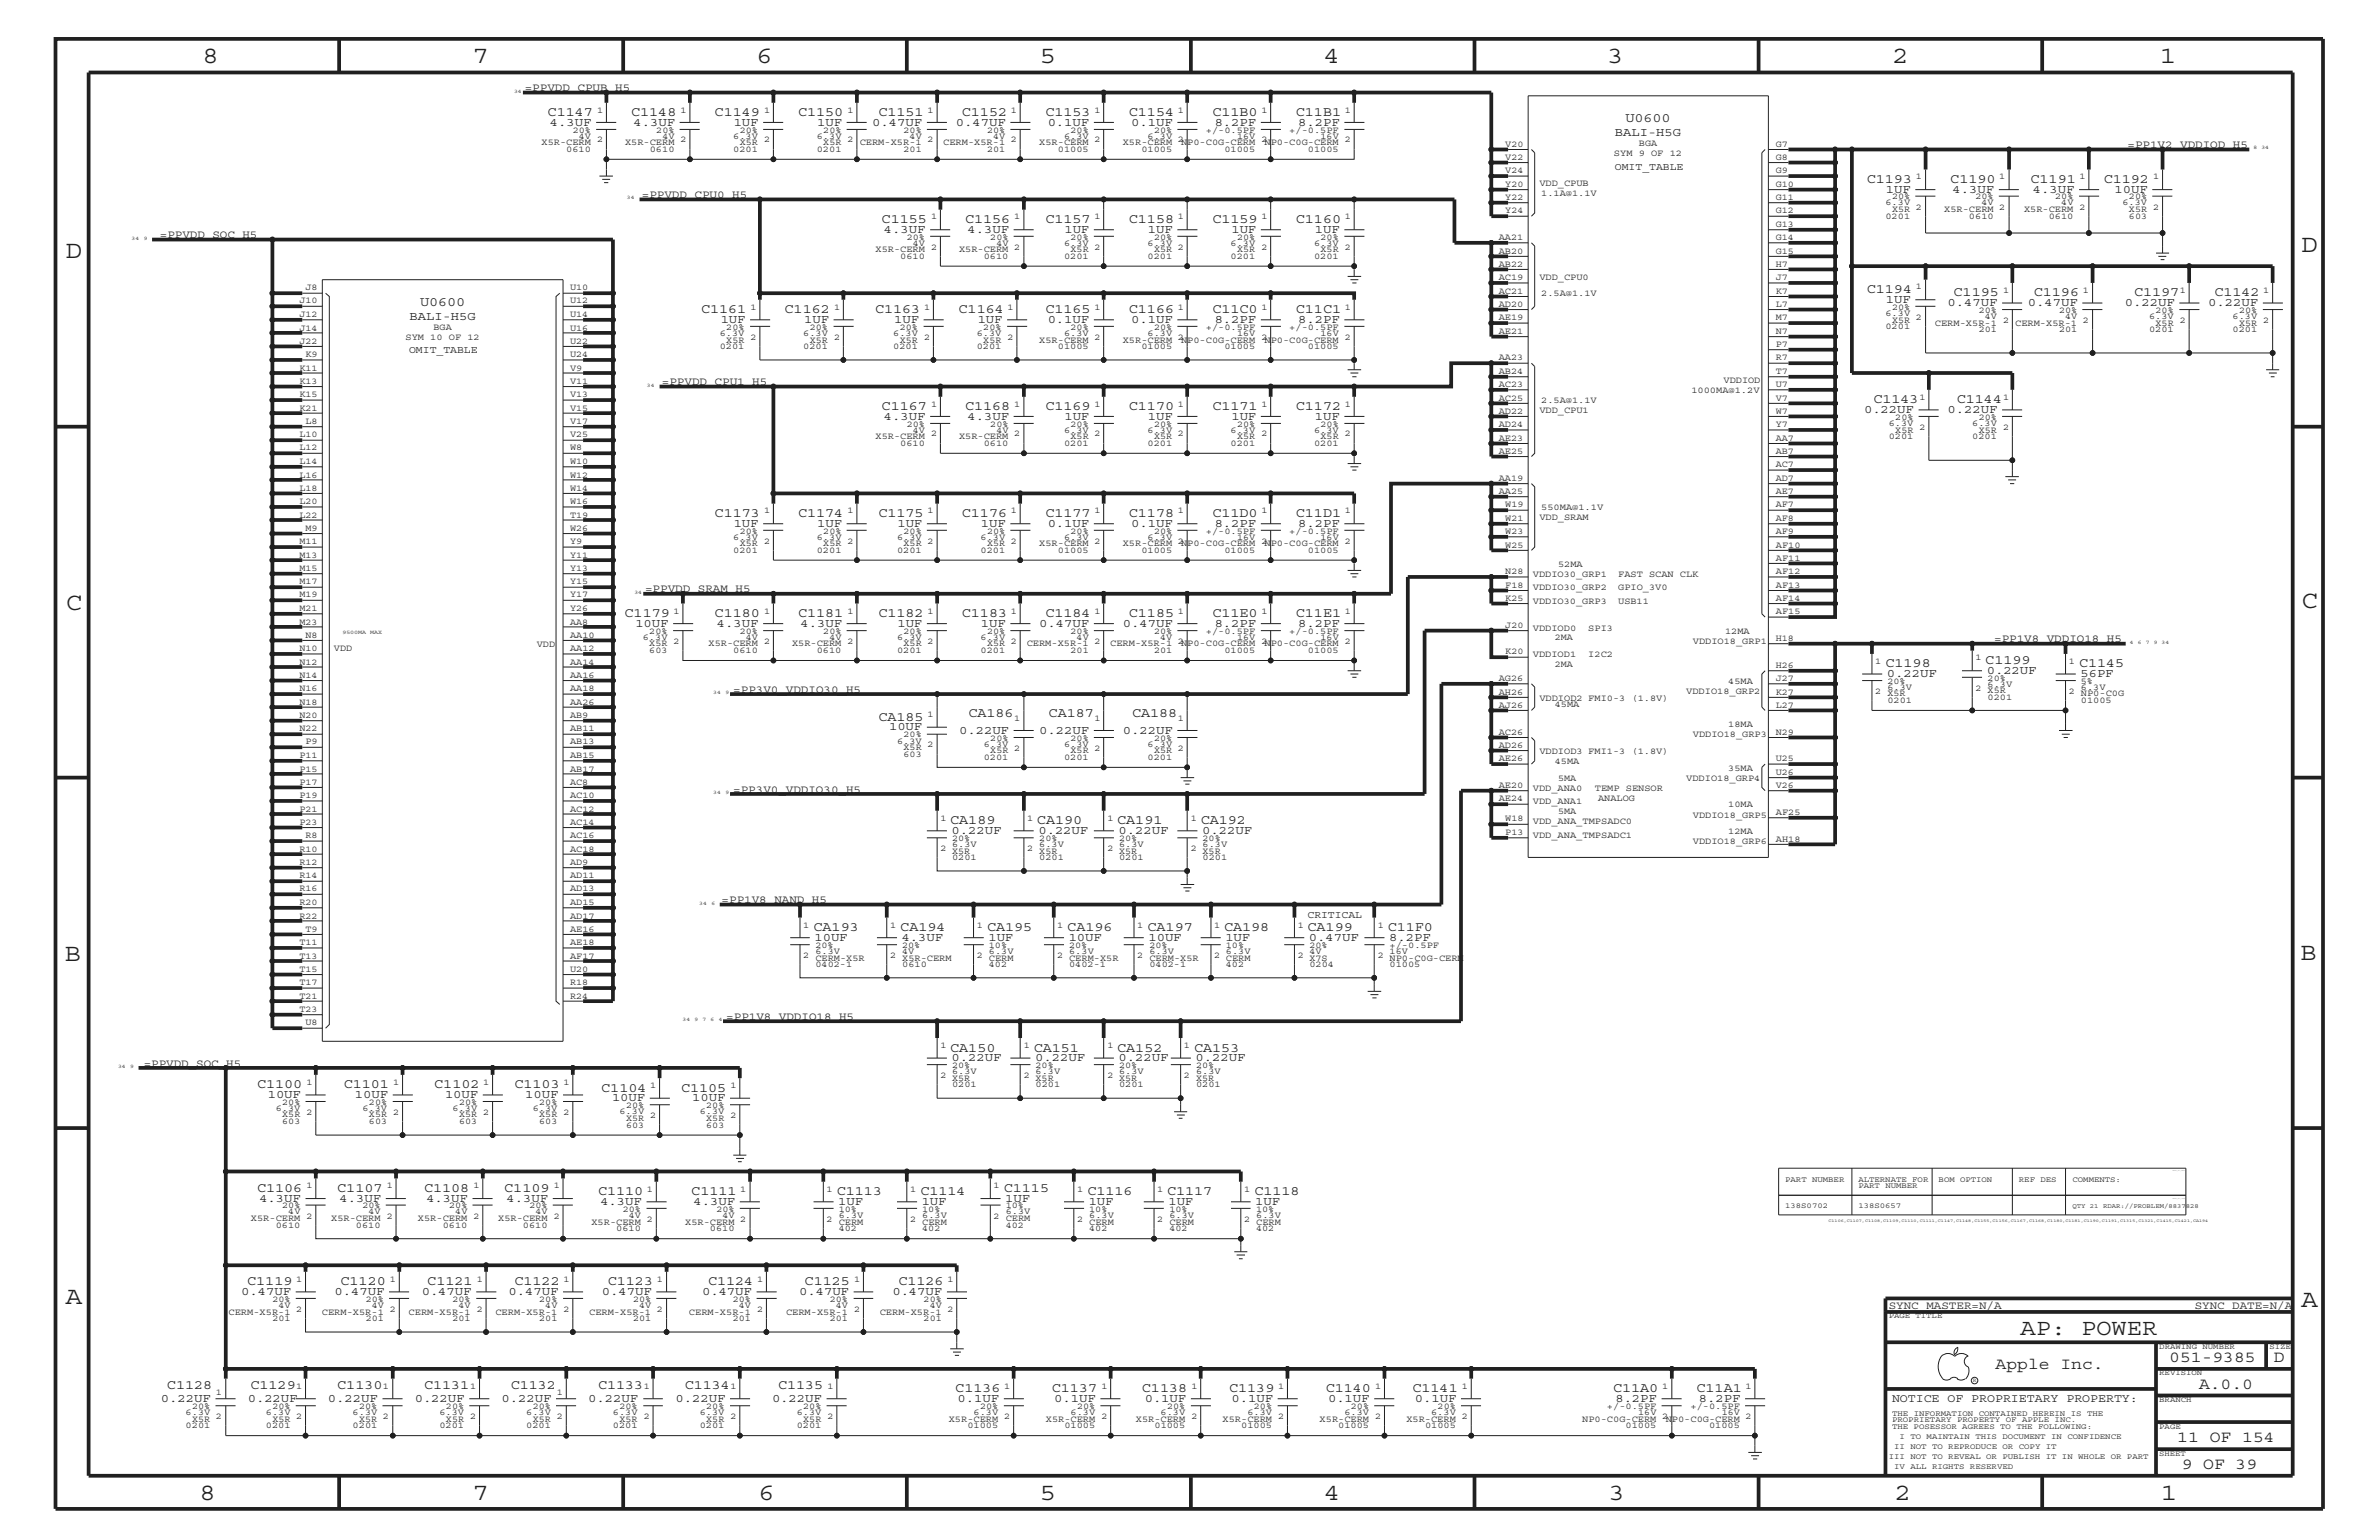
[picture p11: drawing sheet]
<svg xmlns="http://www.w3.org/2000/svg" width="432mm" height="279mm" viewBox="0 0 432 279" stroke-linecap="round" stroke-linejoin="round" font-family="sans-serif">
<defs><g id="words">
<g font-size="4.5" fill="#231f20">
<text x="36.7" y="11.5">8</text>
<text x="85.8" y="11.5">7</text>
<text x="137.3" y="11.5">6</text>
<text x="188.7" y="11.5">5</text>
<text x="240.3" y="11.5">4</text>
<text x="291.7" y="11.5">3</text>
<text x="343.5" y="11.5">2</text>
<text x="392" y="11.5">1</text>
<text x="11.9" y="46.8">D</text>
<text x="417.8" y="45.7">D</text>
<text x="11.9" y="110.6">C</text>
<text x="417.7" y="110.4">C</text>
<text x="11.8" y="174.3">B</text>
<text x="417.6" y="174.2">B</text>
<text x="11.9" y="236.7">A</text>
<text x="417.7" y="237.1">A</text>
<text x="36.2" y="272.1">8</text>
<text x="85.8" y="272.1">7</text>
<text x="137.7" y="272.1">6</text>
<text x="188.7" y="272.1">5</text>
<text x="240.4" y="272.1">4</text>
<text x="292" y="272.1">3</text>
<text x="343.9" y="272.1">2</text>
<text x="392.2" y="272.1">1</text>
</g>
<text font-size="4.1" fill="#231f20" x="366.7" y="242.3">AP: POWER</text>
<g font-size="3" fill="#231f20">
<text x="362.2" y="248.4">Apple Inc.</text>
<text x="393.7" y="247.1">051-9385</text>
<text x="399.2" y="252">A.0.0</text>
<text x="412.7" y="247.1">D</text>
<text x="395.2" y="261.6">11 OF 154</text>
<text x="396" y="266.6">9 OF 39</text>
</g>
<g font-size="2.5" fill="#231f20">
<text x="99.4" y="21">C1147</text>
<text x="114.6" y="21">C1148</text>
<text x="129.7" y="21">C1149</text>
<text x="144.9" y="21">C1150</text>
<text x="159.4" y="21">C1151</text>
<text x="174.6" y="21">C1152</text>
<text x="189.7" y="21">C1153</text>
<text x="204.9" y="21">C1154</text>
<text x="220" y="21">C11B0</text>
<text x="235.2" y="21">C11B1</text>
<text x="295" y="22.2">U0600</text>
<text x="338.8" y="33.1">C1193</text>
<text x="354" y="33.1">C1190</text>
<text x="368.6" y="33.1">C1191</text>
<text x="381.8" y="33.1">C1192</text>
<text x="160" y="40.4">C1155</text>
<text x="175.2" y="40.4">C1156</text>
<text x="189.7" y="40.4">C1157</text>
<text x="204.9" y="40.4">C1158</text>
<text x="220" y="40.4">C1159</text>
<text x="235.2" y="40.4">C1160</text>
<text x="338.8" y="53.2">C1194</text>
<text x="354.6" y="53.8">C1195</text>
<text x="369.1" y="53.8">C1196</text>
<text x="387.3" y="53.8">C1197</text>
<text x="401.9" y="53.8">C1142</text>
<text x="76.2" y="55.6">U0600</text>
<text x="127.3" y="56.8">C1161</text>
<text x="142.4" y="56.8">C1162</text>
<text x="158.8" y="56.8">C1163</text>
<text x="174" y="56.8">C1164</text>
<text x="189.7" y="56.8">C1165</text>
<text x="204.9" y="56.8">C1166</text>
<text x="220" y="56.8">C11C0</text>
<text x="235.2" y="56.8">C11C1</text>
<text x="160" y="74.4">C1167</text>
<text x="175.2" y="74.4">C1168</text>
<text x="189.7" y="74.4">C1169</text>
<text x="204.9" y="74.4">C1170</text>
<text x="220" y="74.4">C1171</text>
<text x="235.2" y="74.4">C1172</text>
<text x="340" y="73.2">C1143</text>
<text x="355.2" y="73.2">C1144</text>
<text x="129.7" y="93.8">C1173</text>
<text x="144.9" y="93.8">C1174</text>
<text x="159.4" y="93.8">C1175</text>
<text x="174.6" y="93.8">C1176</text>
<text x="189.7" y="93.8">C1177</text>
<text x="204.9" y="93.8">C1178</text>
<text x="220" y="93.8">C11D0</text>
<text x="235.2" y="93.8">C11D1</text>
<text x="113.4" y="112">C1179</text>
<text x="129.7" y="112">C1180</text>
<text x="144.9" y="112">C1181</text>
<text x="159.4" y="112">C1182</text>
<text x="174.6" y="112">C1183</text>
<text x="189.7" y="112">C1184</text>
<text x="204.9" y="112">C1185</text>
<text x="220" y="112">C11E0</text>
<text x="235.2" y="112">C11E1</text>
<text x="342.2" y="121">C1198</text>
<text x="360.3" y="120.4">C1199</text>
<text x="377.4" y="121">C1145</text>
<text x="159.4" y="130.8">CA185</text>
<text x="175.8" y="130.2">CA186</text>
<text x="190.3" y="130.2">CA187</text>
<text x="205.5" y="130.2">CA188</text>
<text x="172.5" y="149.5">CA189</text>
<text x="188.2" y="149.5">CA190</text>
<text x="202.8" y="149.5">CA191</text>
<text x="217.9" y="149.5">CA192</text>
<text x="147.7" y="168.9">CA193</text>
<text x="163.4" y="168.9">CA194</text>
<text x="179.2" y="168.9">CA195</text>
<text x="193.7" y="168.9">CA196</text>
<text x="208.3" y="168.9">CA197</text>
<text x="222.2" y="168.9">CA198</text>
<text x="237.3" y="168.9">CA199</text>
<text x="251.9" y="168.9">C11F0</text>
<text x="172.5" y="190.8">CA150</text>
<text x="187.6" y="190.8">CA151</text>
<text x="202.8" y="190.8">CA152</text>
<text x="216.7" y="190.8">CA153</text>
<text x="46.7" y="197.4">C1100</text>
<text x="62.4" y="197.4">C1101</text>
<text x="78.8" y="197.4">C1102</text>
<text x="93.4" y="197.4">C1103</text>
<text x="109.1" y="198.1">C1104</text>
<text x="123.6" y="198.1">C1105</text>
<text x="46.7" y="216.2">C1106</text>
<text x="61.2" y="216.2">C1107</text>
<text x="77" y="216.2">C1108</text>
<text x="91.5" y="216.2">C1109</text>
<text x="108.5" y="216.9">C1110</text>
<text x="125.5" y="216.9">C1111</text>
<text x="151.9" y="216.9">C1113</text>
<text x="167" y="216.9">C1114</text>
<text x="182.2" y="216.2">C1115</text>
<text x="197.4" y="216.9">C1116</text>
<text x="211.8" y="216.9">C1117</text>
<text x="227.7" y="216.9">C1118</text>
<text x="44.9" y="233.2">C1119</text>
<text x="61.8" y="233.2">C1120</text>
<text x="77.6" y="233.2">C1121</text>
<text x="93.4" y="233.2">C1122</text>
<text x="110.3" y="233.2">C1123</text>
<text x="128.5" y="233.2">C1124</text>
<text x="146" y="233.2">C1125</text>
<text x="163.1" y="233.2">C1126</text>
<text x="30.3" y="252">C1128</text>
<text x="45.5" y="252">C1129</text>
<text x="61.2" y="252">C1130</text>
<text x="77" y="252">C1131</text>
<text x="92.7" y="252">C1132</text>
<text x="108.5" y="252">C1133</text>
<text x="124.3" y="252">C1134</text>
<text x="141.2" y="252">C1135</text>
<text x="173.4" y="252.6">C1136</text>
<text x="190.9" y="252.6">C1137</text>
<text x="207.3" y="252.6">C1138</text>
<text x="223.1" y="252.6">C1139</text>
<text x="240.6" y="252.6">C1140</text>
<text x="256.4" y="252.6">C1141</text>
<text x="292.8" y="252.6">C11A0</text>
<text x="307.9" y="252.6">C11A1</text>
</g>
<g font-size="2.2" fill="#231f20">
<text x="99.8" y="22.9">4.3UF</text>
<text x="115" y="22.9">4.3UF</text>
<text x="133.2" y="22.9">1UF</text>
<text x="148.3" y="22.9">1UF</text>
<text x="158.3" y="22.9">0.47UF</text>
<text x="173.5" y="22.9">0.47UF</text>
<text x="190.2" y="22.9">0.1UF</text>
<text x="205.3" y="22.9">0.1UF</text>
<text x="220.5" y="22.9">8.2PF</text>
<text x="235.6" y="22.9">8.2PF</text>
<text x="293.1" y="24.7">BALI-H5G</text>
<text x="342.3" y="35">1UF</text>
<text x="354.4" y="35">4.3UF</text>
<text x="369" y="35">4.3UF</text>
<text x="383.8" y="35">10UF</text>
<text x="160.4" y="42.3">4.3UF</text>
<text x="175.6" y="42.3">4.3UF</text>
<text x="193.2" y="42.3">1UF</text>
<text x="208.4" y="42.3">1UF</text>
<text x="223.5" y="42.3">1UF</text>
<text x="238.7" y="42.3">1UF</text>
<text x="74.3" y="58">BALI-H5G</text>
<text x="130.8" y="58.6">1UF</text>
<text x="146" y="58.6">1UF</text>
<text x="162.3" y="58.6">1UF</text>
<text x="177.5" y="58.6">1UF</text>
<text x="190.2" y="58.6">0.1UF</text>
<text x="205.3" y="58.6">0.1UF</text>
<text x="220.5" y="58.6">8.2PF</text>
<text x="235.6" y="58.6">8.2PF</text>
<text x="342.3" y="55">1UF</text>
<text x="353.5" y="55.6">0.47UF</text>
<text x="368" y="55.6">0.47UF</text>
<text x="385.7" y="55.6">0.22UF</text>
<text x="400.8" y="55.6">0.22UF</text>
<text x="160.4" y="76.2">4.3UF</text>
<text x="175.6" y="76.2">4.3UF</text>
<text x="193.2" y="76.2">1UF</text>
<text x="208.4" y="76.2">1UF</text>
<text x="223.5" y="76.2">1UF</text>
<text x="238.7" y="76.2">1UF</text>
<text x="338.3" y="75">0.22UF</text>
<text x="353.5" y="75">0.22UF</text>
<text x="133.2" y="95.6">1UF</text>
<text x="148.3" y="95.6">1UF</text>
<text x="162.9" y="95.6">1UF</text>
<text x="178.1" y="95.6">1UF</text>
<text x="190.2" y="95.6">0.1UF</text>
<text x="205.3" y="95.6">0.1UF</text>
<text x="220.5" y="95.6">8.2PF</text>
<text x="235.6" y="95.6">8.2PF</text>
<text x="115.3" y="113.7">10UF</text>
<text x="130.1" y="113.7">4.3UF</text>
<text x="145.3" y="113.7">4.3UF</text>
<text x="162.9" y="113.7">1UF</text>
<text x="178.1" y="113.7">1UF</text>
<text x="188.6" y="113.7">0.47UF</text>
<text x="203.8" y="113.7">0.47UF</text>
<text x="220.5" y="113.7">8.2PF</text>
<text x="235.6" y="113.7">8.2PF</text>
<text x="342.5" y="122.9">0.22UF</text>
<text x="360.6" y="122.3">0.22UF</text>
<text x="377.6" y="122.9">56PF</text>
<text x="161.4" y="132.5">10UF</text>
<text x="174.1" y="133.2">0.22UF</text>
<text x="188.6" y="133.2">0.22UF</text>
<text x="203.8" y="133.2">0.22UF</text>
<text x="172.7" y="151.3">0.22UF</text>
<text x="188.5" y="151.3">0.22UF</text>
<text x="203" y="151.3">0.22UF</text>
<text x="218.2" y="151.3">0.22UF</text>
<text x="147.8" y="170.7">10UF</text>
<text x="163.7" y="170.7">4.3UF</text>
<text x="179.4" y="170.7">1UF</text>
<text x="194" y="170.7">10UF</text>
<text x="208.4" y="170.7">10UF</text>
<text x="222.4" y="170.7">1UF</text>
<text x="237.6" y="170.7">0.47UF</text>
<text x="252.1" y="170.7">8.2PF</text>
<text x="172.7" y="192.6">0.22UF</text>
<text x="187.9" y="192.6">0.22UF</text>
<text x="203" y="192.6">0.22UF</text>
<text x="217" y="192.6">0.22UF</text>
<text x="48.6" y="199.2">10UF</text>
<text x="64.4" y="199.2">10UF</text>
<text x="80.8" y="199.2">10UF</text>
<text x="95.3" y="199.2">10UF</text>
<text x="111.1" y="199.8">10UF</text>
<text x="125.6" y="199.8">10UF</text>
<text x="47.1" y="218">4.3UF</text>
<text x="61.6" y="218">4.3UF</text>
<text x="77.4" y="218">4.3UF</text>
<text x="91.9" y="218">4.3UF</text>
<text x="109" y="218.6">4.3UF</text>
<text x="125.9" y="218.6">4.3UF</text>
<text x="152.1" y="218.6">1UF</text>
<text x="167.3" y="218.6">1UF</text>
<text x="182.5" y="218">1UF</text>
<text x="197.6" y="218.6">1UF</text>
<text x="212.1" y="218.6">1UF</text>
<text x="227.8" y="218.6">1UF</text>
<text x="43.8" y="235">0.47UF</text>
<text x="60.7" y="235">0.47UF</text>
<text x="76.5" y="235">0.47UF</text>
<text x="92.3" y="235">0.47UF</text>
<text x="109.2" y="235">0.47UF</text>
<text x="127.4" y="235">0.47UF</text>
<text x="145" y="235">0.47UF</text>
<text x="162" y="235">0.47UF</text>
<text x="29.2" y="254.4">0.22UF</text>
<text x="45" y="254.4">0.22UF</text>
<text x="59.5" y="254.4">0.22UF</text>
<text x="75.3" y="254.4">0.22UF</text>
<text x="91" y="254.4">0.22UF</text>
<text x="106.8" y="254.4">0.22UF</text>
<text x="122.6" y="254.4">0.22UF</text>
<text x="140.1" y="254.4">0.22UF</text>
<text x="173.8" y="254.4">0.1UF</text>
<text x="191.3" y="254.4">0.1UF</text>
<text x="207.8" y="254.4">0.1UF</text>
<text x="223.5" y="254.4">0.1UF</text>
<text x="241" y="254.4">0.1UF</text>
<text x="256.8" y="254.4">0.1UF</text>
<text x="293.2" y="254.4">8.2PF</text>
<text x="308.4" y="254.4">8.2PF</text>
</g>
<text font-size="2.1" fill="#231f20" x="343.4" y="254.4">NOTICE OF PROPRIETARY PROPERTY:</text>
<g font-size="2" fill="#231f20">
<text x="95.2" y="16.5">=PPVDD_CPUB_H5</text>
<text x="386.2" y="26.9">=PP1V2_VDDIOD_H5</text>
<text x="116.5" y="35.9">=PPVDD_CPU0_H5</text>
<text x="29" y="43.2">=PPVDD_SOC_H5</text>
<text x="120.1" y="69.9">=PPVDD_CPU1_H5</text>
<text x="117.1" y="107.5">=PPVDD_SRAM_H5</text>
<text x="362" y="116.5">=PP1V8_VDDIO18_H5</text>
<text x="133.1" y="125.7">=PP3V0_VDDIO30_H5</text>
<text x="133.1" y="143.9">=PP3V0_VDDIO30_H5</text>
<text x="131" y="163.9">=PP1V8_NAND_H5</text>
<text x="131.8" y="185">=PP1V8_VDDIO18_H5</text>
<text x="26.1" y="193.6">=PPVDD_SOC_H5</text>
<text x="342.8" y="237.4">SYNC_MASTER=N/A</text>
<text x="398.4" y="237.4">SYNC_DATE=N/A</text>
</g>
<g font-size="1.9" fill="#231f20">
<text x="293.1" y="30.8">OMIT_TABLE</text>
<text x="74.3" y="64">OMIT_TABLE</text>
<text x="237.3" y="166.5">CRITICAL</text>
</g>
<g font-size="1.7" fill="#231f20">
<text x="108.4" y="20.4">1</text>
<text x="123.5" y="20.4">1</text>
<text x="138.7" y="20.4">1</text>
<text x="153.8" y="20.4">1</text>
<text x="168.3" y="20.4">1</text>
<text x="183.5" y="20.4">1</text>
<text x="198.6" y="20.4">1</text>
<text x="213.8" y="20.4">1</text>
<text x="228.9" y="20.4">1</text>
<text x="244.1" y="20.4">1</text>
<text x="98.3" y="26.4">X5R-CERM</text>
<text x="102.8" y="27.5">0610</text>
<text x="104" y="24.1">20%</text>
<text x="105.1" y="25.2">4V</text>
<text x="108.4" y="25.9">2</text>
<text x="113.5" y="26.4">X5R-CERM</text>
<text x="117.9" y="27.5">0610</text>
<text x="119.1" y="24.1">20%</text>
<text x="120.2" y="25.2">4V</text>
<text x="123.5" y="25.9">2</text>
<text x="133.1" y="27.5">0201</text>
<text x="133.1" y="25.2">6.3V</text>
<text x="134.3" y="24.1">20%</text>
<text x="134.3" y="26.4">X5R</text>
<text x="138.7" y="25.9">2</text>
<text x="148.3" y="27.5">0201</text>
<text x="148.3" y="25.2">6.3V</text>
<text x="149.4" y="26.4">X5R</text>
<text x="149.4" y="24.1">20%</text>
<text x="153.8" y="25.9">2</text>
<text x="156" y="26.4">CERM-X5R-1</text>
<text x="164" y="27.5">201</text>
<text x="164" y="24.1">20%</text>
<text x="165.1" y="25.2">4V</text>
<text x="168.3" y="25.9">2</text>
<text x="171.2" y="26.4">CERM-X5R-1</text>
<text x="179.2" y="24.1">20%</text>
<text x="179.2" y="27.5">201</text>
<text x="180.3" y="25.2">4V</text>
<text x="183.5" y="25.9">2</text>
<text x="188.6" y="26.4">X5R-CERM</text>
<text x="192" y="27.5">01005</text>
<text x="193.1" y="25.2">6.3V</text>
<text x="194.3" y="24.1">20%</text>
<text x="198.6" y="25.9">2</text>
<text x="203.8" y="26.4">X5R-CERM</text>
<text x="207.2" y="27.5">01005</text>
<text x="208.3" y="25.2">6.3V</text>
<text x="209.5" y="24.1">20%</text>
<text x="213.8" y="25.9">2</text>
<text x="214.4" y="26.4">NP0-C0G-CERM</text>
<text x="218.9" y="24.1">+/-0.5PF</text>
<text x="222.3" y="27.5">01005</text>
<text x="224.5" y="25.2">16V</text>
<text x="228.9" y="25.9">2</text>
<text x="229.5" y="26.4">NP0-C0G-CERM</text>
<text x="234" y="24.1">+/-0.5PF</text>
<text x="237.4" y="27.5">01005</text>
<text x="239.7" y="25.2">16V</text>
<text x="244.1" y="25.9">2</text>
<text x="273.2" y="26.6">V20</text>
<text x="273.2" y="29.1">V22</text>
<text x="292.9" y="28.3">SYM 9 OF 12</text>
<text x="297.5" y="26.5">BGA</text>
<text x="322.3" y="26.6">G7</text>
<text x="322.3" y="29.1">G8</text>
<text x="273.2" y="31.4">V24</text>
<text x="273.2" y="33.9">Y20</text>
<text x="279.4" y="33.7">VDD_CPUB</text>
<text x="279.7" y="35.6">1.1A@1.1V</text>
<text x="322.3" y="31.4">G9</text>
<text x="322.3" y="33.9">G10</text>
<text x="347.7" y="32.5">1</text>
<text x="362.9" y="32.5">1</text>
<text x="377.4" y="32.5">1</text>
<text x="390.8" y="32.5">1</text>
<text x="169" y="39.8">1</text>
<text x="184.1" y="39.8">1</text>
<text x="198.6" y="39.8">1</text>
<text x="213.8" y="39.8">1</text>
<text x="228.9" y="39.8">1</text>
<text x="244.1" y="39.8">1</text>
<text x="273.2" y="36.4">Y22</text>
<text x="273.2" y="38.7">Y24</text>
<text x="322.3" y="36.4">G11</text>
<text x="322.3" y="38.7">G12</text>
<text x="322.3" y="41.2">G13</text>
<text x="342.2" y="39.7">0201</text>
<text x="342.2" y="37.3">6.3V</text>
<text x="343.4" y="38.5">X5R 2</text>
<text x="343.4" y="36.2">20%</text>
<text x="352.9" y="38.5">X5R-CERM 2</text>
<text x="357.4" y="39.7">0610</text>
<text x="358.6" y="36.2">20%</text>
<text x="359.7" y="37.3">4V</text>
<text x="367.4" y="38.5">X5R-CERM 2</text>
<text x="371.9" y="39.7">0610</text>
<text x="373" y="36.2">20%</text>
<text x="374.1" y="37.3">4V</text>
<text x="385.2" y="37.3">6.3V</text>
<text x="386.4" y="38.5">X5R 2</text>
<text x="386.4" y="39.7">603</text>
<text x="386.4" y="36.2">20%</text>
<text x="158.9" y="45.7">X5R-CERM</text>
<text x="163.4" y="47">0610</text>
<text x="164.6" y="43.5">20%</text>
<text x="165.7" y="44.6">4V</text>
<text x="169" y="45.3">2</text>
<text x="174.1" y="45.7">X5R-CERM</text>
<text x="178.6" y="47">0610</text>
<text x="179.7" y="43.5">20%</text>
<text x="180.8" y="44.6">4V</text>
<text x="184.1" y="45.3">2</text>
<text x="193.1" y="47">0201</text>
<text x="193.1" y="44.6">6.3V</text>
<text x="194.3" y="45.7">X5R</text>
<text x="194.3" y="43.5">20%</text>
<text x="198.6" y="45.3">2</text>
<text x="208.3" y="47">0201</text>
<text x="208.3" y="44.6">6.3V</text>
<text x="209.5" y="45.7">X5R</text>
<text x="209.5" y="43.5">20%</text>
<text x="213.8" y="45.3">2</text>
<text x="223.4" y="44.6">6.3V</text>
<text x="223.4" y="47">0201</text>
<text x="224.5" y="43.5">20%</text>
<text x="224.5" y="45.7">X5R</text>
<text x="228.9" y="45.3">2</text>
<text x="238.5" y="47">0201</text>
<text x="238.5" y="44.6">6.3V</text>
<text x="239.7" y="45.7">X5R</text>
<text x="239.7" y="43.5">20%</text>
<text x="244.1" y="45.3">2</text>
<text x="272" y="43.5">AA21</text>
<text x="272" y="46">AB20</text>
<text x="322.3" y="43.5">G14</text>
<text x="322.3" y="46">G15</text>
<text x="55.5" y="52.7">J8</text>
<text x="103.5" y="52.7">U10</text>
<text x="272" y="48.5">AB22</text>
<text x="272" y="50.8">AC19</text>
<text x="272" y="53.3">AC21</text>
<text x="279.4" y="50.7">VDD_CPU0</text>
<text x="279.7" y="53.8">2.5A@1.1V</text>
<text x="322.3" y="50.8">J7</text>
<text x="322.3" y="53.3">K7</text>
<text x="322.3" y="48.5">H7</text>
<text x="347.7" y="52.5">1</text>
<text x="363.6" y="53.2">1</text>
<text x="378" y="53.2">1</text>
<text x="395.6" y="53.2">1</text>
<text x="410.8" y="53.2">1</text>
<text x="54.4" y="55.1">J10</text>
<text x="54.4" y="57.5">J12</text>
<text x="54.4" y="60">J14</text>
<text x="78.7" y="59.8">BGA</text>
<text x="103.5" y="55.1">U12</text>
<text x="103.5" y="57.5">U14</text>
<text x="103.5" y="60">U16</text>
<text x="131.8" y="59.8">20%</text>
<text x="136.2" y="56.2">1</text>
<text x="147" y="59.8">20%</text>
<text x="151.4" y="56.2">1</text>
<text x="163.3" y="59.8">20%</text>
<text x="167.7" y="56.2">1</text>
<text x="178.5" y="59.8">20%</text>
<text x="182.9" y="56.2">1</text>
<text x="194.3" y="59.8">20%</text>
<text x="198.6" y="56.2">1</text>
<text x="209.5" y="59.8">20%</text>
<text x="213.8" y="56.2">1</text>
<text x="218.9" y="59.8">+/-0.5PF</text>
<text x="228.9" y="56.2">1</text>
<text x="234" y="59.8">+/-0.5PF</text>
<text x="244.1" y="56.2">1</text>
<text x="272" y="55.7">AD20</text>
<text x="272" y="58.1">AE19</text>
<text x="322.3" y="55.7">L7</text>
<text x="322.3" y="58.1">M7</text>
<text x="342.2" y="59.7">0201</text>
<text x="342.2" y="57.3">6.3V</text>
<text x="343.4" y="58.5">X5R</text>
<text x="343.4" y="56.2">20%</text>
<text x="347.7" y="58">2</text>
<text x="351.2" y="59.1">CERM-X5R-1</text>
<text x="359.2" y="56.8">20%</text>
<text x="360.3" y="57.9">4V</text>
<text x="363.6" y="58.6">2</text>
<text x="365.8" y="59.1">CERM-X5R-1</text>
<text x="373.7" y="56.8">20%</text>
<text x="374.8" y="57.9">4V</text>
<text x="378" y="58.6">2</text>
<text x="390.1" y="57.9">6.3V</text>
<text x="391.2" y="59.1">X5R</text>
<text x="391.2" y="56.8">20%</text>
<text x="395.6" y="58.6">2</text>
<text x="405.2" y="57.9">6.3V</text>
<text x="406.4" y="59.1">X5R</text>
<text x="406.4" y="56.8">20%</text>
<text x="410.8" y="58.6">2</text>
<text x="54.4" y="62.3">J22</text>
<text x="55.5" y="64.8">K9</text>
<text x="73.6" y="61.7">SYM 10 OF 12</text>
<text x="103.5" y="62.3">U22</text>
<text x="103.5" y="64.8">U24</text>
<text x="130.6" y="60.9">6.3V</text>
<text x="130.6" y="63.4">0201</text>
<text x="131.8" y="62.2">X5R</text>
<text x="136.2" y="61.7">2</text>
<text x="145.8" y="60.9">6.3V</text>
<text x="145.8" y="63.4">0201</text>
<text x="147" y="62.2">X5R</text>
<text x="151.4" y="61.7">2</text>
<text x="162.1" y="60.9">6.3V</text>
<text x="162.1" y="63.4">0201</text>
<text x="163.3" y="62.2">X5R</text>
<text x="167.7" y="61.7">2</text>
<text x="177.3" y="60.9">6.3V</text>
<text x="177.3" y="63.4">0201</text>
<text x="178.5" y="62.2">X5R</text>
<text x="182.9" y="61.7">2</text>
<text x="188.6" y="62.2">X5R-CERM</text>
<text x="192" y="63.4">01005</text>
<text x="193.1" y="60.9">6.3V</text>
<text x="198.6" y="61.7">2</text>
<text x="203.8" y="62.2">X5R-CERM</text>
<text x="207.2" y="63.4">01005</text>
<text x="208.3" y="60.9">6.3V</text>
<text x="213.8" y="61.7">2</text>
<text x="214.4" y="62.2">NP0-C0G-CERM</text>
<text x="222.3" y="63.4">01005</text>
<text x="224.5" y="60.9">16V</text>
<text x="228.9" y="61.7">2</text>
<text x="229.5" y="62.2">NP0-C0G-CERM</text>
<text x="237.4" y="63.4">01005</text>
<text x="239.7" y="60.9">16V</text>
<text x="244.1" y="61.7">2</text>
<text x="272" y="60.6">AE21</text>
<text x="272" y="65.4">AA23</text>
<text x="322.3" y="60.6">N7</text>
<text x="322.3" y="63">P7</text>
<text x="322.3" y="65.4">R7</text>
<text x="359.2" y="60.3">201</text>
<text x="373.7" y="60.3">201</text>
<text x="390.1" y="60.3">0201</text>
<text x="405.2" y="60.3">0201</text>
<text x="54.4" y="67.3">K11</text>
<text x="54.4" y="69.6">K13</text>
<text x="103.5" y="67.3">V9</text>
<text x="103.5" y="69.6">V11</text>
<text x="272" y="67.8">AB24</text>
<text x="272" y="70.2">AC23</text>
<text x="307" y="71.3">1000MA@1.2V</text>
<text x="312.8" y="69.5">VDDIOD</text>
<text x="322.3" y="67.8">T7</text>
<text x="322.3" y="70.2">U7</text>
<text x="54.4" y="74.5">K21</text>
<text x="54.4" y="72.1">K15</text>
<text x="55.5" y="76.9">L8</text>
<text x="103.5" y="72.1">V13</text>
<text x="103.5" y="74.5">V15</text>
<text x="103.5" y="76.9">V17</text>
<text x="164.6" y="77.4">20%</text>
<text x="169" y="73.8">1</text>
<text x="179.7" y="77.4">20%</text>
<text x="184.1" y="73.8">1</text>
<text x="194.3" y="77.4">20%</text>
<text x="198.6" y="73.8">1</text>
<text x="209.5" y="77.4">20%</text>
<text x="213.8" y="73.8">1</text>
<text x="224.5" y="77.4">20%</text>
<text x="228.9" y="73.8">1</text>
<text x="239.7" y="77.4">20%</text>
<text x="244.1" y="73.8">1</text>
<text x="272" y="72.7">AC25</text>
<text x="272" y="75.1">AD22</text>
<text x="272" y="77.5">AD24</text>
<text x="279.4" y="75">VDD_CPU1</text>
<text x="279.7" y="73.2">2.5A@1.1V</text>
<text x="322.3" y="72.7">V7</text>
<text x="322.3" y="75.1">W7</text>
<text x="322.3" y="77.5">Y7</text>
<text x="342.8" y="77.3">6.3V</text>
<text x="344" y="76.2">20%</text>
<text x="348.4" y="72.6">1</text>
<text x="358" y="77.3">6.3V</text>
<text x="359.2" y="76.2">20%</text>
<text x="363.6" y="72.6">1</text>
<text x="54.4" y="79.4">L10</text>
<text x="54.4" y="81.7">L12</text>
<text x="103.5" y="79.4">V25</text>
<text x="103.5" y="81.7">W8</text>
<text x="158.9" y="79.7">X5R-CERM</text>
<text x="163.4" y="80.9">0610</text>
<text x="165.7" y="78.5">4V</text>
<text x="169" y="79.2">2</text>
<text x="174.1" y="79.7">X5R-CERM</text>
<text x="178.6" y="80.9">0610</text>
<text x="180.8" y="78.5">4V</text>
<text x="184.1" y="79.2">2</text>
<text x="193.1" y="80.9">0201</text>
<text x="193.1" y="78.5">6.3V</text>
<text x="194.3" y="79.7">X5R</text>
<text x="198.6" y="79.2">2</text>
<text x="208.3" y="80.9">0201</text>
<text x="208.3" y="78.5">6.3V</text>
<text x="209.5" y="79.7">X5R</text>
<text x="213.8" y="79.2">2</text>
<text x="223.4" y="80.9">0201</text>
<text x="223.4" y="78.5">6.3V</text>
<text x="224.5" y="79.7">X5R</text>
<text x="228.9" y="79.2">2</text>
<text x="238.5" y="80.9">0201</text>
<text x="238.5" y="78.5">6.3V</text>
<text x="239.7" y="79.7">X5R</text>
<text x="244.1" y="79.2">2</text>
<text x="272" y="80">AE23</text>
<text x="272" y="82.4">AE25</text>
<text x="322.3" y="80">AA7</text>
<text x="322.3" y="82.4">AB7</text>
<text x="342.8" y="79.7">0201</text>
<text x="344" y="78.5">X5R</text>
<text x="348.4" y="78">2</text>
<text x="358" y="79.7">0201</text>
<text x="359.2" y="78.5">X5R</text>
<text x="363.6" y="78">2</text>
<text x="54.4" y="84.2">L14</text>
<text x="54.4" y="86.6">L16</text>
<text x="54.4" y="89">L18</text>
<text x="103.5" y="84.2">W10</text>
<text x="103.5" y="86.6">W12</text>
<text x="103.5" y="89">W14</text>
<text x="272" y="87.2">AA19</text>
<text x="272" y="89.7">AA25</text>
<text x="322.3" y="84.8">AC7</text>
<text x="322.3" y="87.2">AD7</text>
<text x="322.3" y="89.7">AE7</text>
<text x="54.4" y="91.5">L20</text>
<text x="54.4" y="93.9">L22</text>
<text x="103.5" y="91.5">W16</text>
<text x="103.5" y="93.9">T19</text>
<text x="138.7" y="93.2">1</text>
<text x="153.8" y="93.2">1</text>
<text x="168.3" y="93.2">1</text>
<text x="183.5" y="93.2">1</text>
<text x="198.6" y="93.2">1</text>
<text x="213.8" y="93.2">1</text>
<text x="228.9" y="93.2">1</text>
<text x="244.1" y="93.2">1</text>
<text x="273.2" y="92.1">W19</text>
<text x="273.2" y="94.5">W21</text>
<text x="279.4" y="94.3">VDD_SRAM</text>
<text x="279.7" y="92.6">550MA@1.1V</text>
<text x="322.3" y="92.1">AF7</text>
<text x="322.3" y="94.5">AF8</text>
<text x="54.4" y="98.7">M11</text>
<text x="54.4" y="101.2">M13</text>
<text x="55.5" y="96.3">M9</text>
<text x="103.5" y="96.3">W26</text>
<text x="103.5" y="98.7">Y9</text>
<text x="103.5" y="101.2">Y11</text>
<text x="133.1" y="97.9">6.3V</text>
<text x="133.1" y="100.4">0201</text>
<text x="134.3" y="96.8">20%</text>
<text x="134.3" y="99.1">X5R 2</text>
<text x="148.3" y="97.9">6.3V</text>
<text x="148.3" y="100.4">0201</text>
<text x="149.4" y="96.8">20%</text>
<text x="149.4" y="99.1">X5R 2</text>
<text x="162.8" y="97.9">6.3V</text>
<text x="162.8" y="100.4">0201</text>
<text x="164" y="96.8">20%</text>
<text x="164" y="99.1">X5R 2</text>
<text x="178" y="97.9">6.3V</text>
<text x="178" y="100.4">0201</text>
<text x="179.2" y="96.8">20%</text>
<text x="179.2" y="99.1">X5R 2</text>
<text x="188.6" y="99.1">X5R-CERM 2</text>
<text x="192" y="100.4">01005</text>
<text x="193.1" y="97.9">6.3V</text>
<text x="194.3" y="96.8">20%</text>
<text x="203.8" y="99.1">X5R-CERM 2NP0-C0G-CERM 2NP0-C0G-CERM 2</text>
<text x="207.2" y="100.4">01005</text>
<text x="208.3" y="97.9">6.3V</text>
<text x="209.5" y="96.8">20%</text>
<text x="218.9" y="96.8">+/-0.5PF</text>
<text x="222.3" y="100.4">01005</text>
<text x="224.5" y="97.9">16V</text>
<text x="234" y="96.8">+/-0.5PF</text>
<text x="237.4" y="100.4">01005</text>
<text x="239.7" y="97.9">16V</text>
<text x="273.2" y="96.9">W23</text>
<text x="273.2" y="99.3">W25</text>
<text x="322.3" y="99.3">AF10</text>
<text x="322.3" y="101.8">AF11</text>
<text x="322.3" y="96.9">AF9</text>
<text x="54.4" y="103.6">M15</text>
<text x="54.4" y="106">M17</text>
<text x="103.5" y="103.6">Y13</text>
<text x="103.5" y="106">Y15</text>
<text x="273.2" y="104.2">N28</text>
<text x="273.2" y="106.6">F18</text>
<text x="278.2" y="107.1">VDDIO30_GRP2</text>
<text x="278.2" y="104.7">VDDIO30_GRP1</text>
<text x="282.8" y="102.9">52MA</text>
<text x="293.7" y="107.1">GPIO_3V0</text>
<text x="293.7" y="104.7">FAST SCAN CLK</text>
<text x="322.3" y="104.2">AF12</text>
<text x="322.3" y="106.6">AF13</text>
<text x="54.4" y="108.4">M19</text>
<text x="54.4" y="110.9">M21</text>
<text x="54.4" y="113.3">M23</text>
<text x="103.5" y="108.4">Y17</text>
<text x="103.5" y="110.9">Y26</text>
<text x="103.5" y="113.3">AA8</text>
<text x="122.3" y="111.4">1</text>
<text x="138.7" y="111.4">1</text>
<text x="153.8" y="111.4">1</text>
<text x="168.3" y="111.4">1</text>
<text x="183.5" y="111.4">1</text>
<text x="198.6" y="111.4">1</text>
<text x="213.8" y="111.4">1</text>
<text x="228.9" y="111.4">1</text>
<text x="244.1" y="111.4">1</text>
<text x="273.2" y="109.1">K25</text>
<text x="273.2" y="113.9">J20</text>
<text x="278.2" y="109.5">VDDIO30_GRP3</text>
<text x="293.7" y="109.5">USB11</text>
<text x="322.3" y="109.1">AF14</text>
<text x="322.3" y="111.4">AF15</text>
<text x="54.4" y="118.1">N10</text>
<text x="55.5" y="115.7">N8</text>
<text x="60.6" y="118.1">VDD</text>
<text x="97.5" y="117.4">VDD</text>
<text x="103.5" y="115.7">AA10</text>
<text x="103.5" y="118.1">AA12</text>
<text x="116.7" y="116.1">6.3V</text>
<text x="117.9" y="117.3">X5R</text>
<text x="117.9" y="118.5">603</text>
<text x="117.9" y="115">20%</text>
<text x="122.3" y="116.8">2</text>
<text x="128.6" y="117.3">X5R-CERM</text>
<text x="133.1" y="118.5">0610</text>
<text x="134.3" y="115">20%</text>
<text x="135.4" y="116.1">4V</text>
<text x="138.7" y="116.8">2</text>
<text x="143.8" y="117.3">X5R-CERM</text>
<text x="148.3" y="118.5">0610</text>
<text x="149.4" y="115">20%</text>
<text x="150.5" y="116.1">4V</text>
<text x="153.8" y="116.8">2</text>
<text x="162.8" y="118.5">0201</text>
<text x="162.8" y="116.1">6.3V</text>
<text x="164" y="117.3">X5R</text>
<text x="164" y="115">20%</text>
<text x="168.3" y="116.8">2</text>
<text x="178" y="118.5">0201</text>
<text x="178" y="116.1">6.3V</text>
<text x="179.2" y="117.3">X5R</text>
<text x="179.2" y="115">20%</text>
<text x="183.5" y="116.8">2</text>
<text x="186.4" y="117.3">CERM-X5R-1</text>
<text x="194.3" y="118.5">201</text>
<text x="194.3" y="115">20%</text>
<text x="195.4" y="116.1">4V</text>
<text x="198.6" y="116.8">2</text>
<text x="201.5" y="117.3">CERM-X5R-1</text>
<text x="209.5" y="118.5">201</text>
<text x="209.5" y="115">20%</text>
<text x="210.6" y="116.1">4V</text>
<text x="213.8" y="116.8">2</text>
<text x="214.4" y="117.3">NP0-C0G-CERM</text>
<text x="218.9" y="115">+/-0.5PF</text>
<text x="222.3" y="118.5">01005</text>
<text x="224.5" y="116.1">16V</text>
<text x="228.9" y="116.8">2</text>
<text x="229.5" y="117.3">NP0-C0G-CERM</text>
<text x="234" y="115">+/-0.5PF</text>
<text x="237.4" y="118.5">01005</text>
<text x="239.7" y="116.1">16V</text>
<text x="244.1" y="116.8">2</text>
<text x="273.2" y="118.7">K20</text>
<text x="278.2" y="114.4">VDDIOD0</text>
<text x="278.2" y="119.2">VDDIOD1</text>
<text x="282.2" y="116.2">2MA</text>
<text x="288.3" y="119.2">I2C2</text>
<text x="288.3" y="114.4">SPI3</text>
<text x="307.3" y="116.8">VDDIO18_GRP1</text>
<text x="313.1" y="115">12MA</text>
<text x="322.3" y="116.4">H18</text>
<text x="358.6" y="119.8">1</text>
<text x="54.4" y="120.6">N12</text>
<text x="54.4" y="123">N14</text>
<text x="54.4" y="125.4">N16</text>
<text x="103.5" y="120.6">AA14</text>
<text x="103.5" y="123">AA16</text>
<text x="103.5" y="125.4">AA18</text>
<text x="272" y="123.6">AG26</text>
<text x="282.2" y="121">2MA</text>
<text x="306.1" y="125.9">VDDIO18_GRP2</text>
<text x="313.7" y="124.1">45MA</text>
<text x="322.3" y="121.2">H26</text>
<text x="322.3" y="123.6">J27</text>
<text x="340.4" y="120.4">1</text>
<text x="340.4" y="125.9">2</text>
<text x="342.6" y="124.1">20%</text>
<text x="342.6" y="125.2">6.3V</text>
<text x="358.6" y="125.3">2 X5R</text>
<text x="360.8" y="124.6">6.3V</text>
<text x="360.8" y="123.5">20%</text>
<text x="375.5" y="120.4">1</text>
<text x="375.5" y="125.9">2</text>
<text x="377.7" y="125.2">6.3V</text>
<text x="377.7" y="124.1">5%</text>
<text x="54.4" y="127.9">N18</text>
<text x="54.4" y="130.2">N20</text>
<text x="103.5" y="130.2">AB9</text>
<text x="103.5" y="127.9">AA26</text>
<text x="168.3" y="130.2">1</text>
<text x="184.1" y="130.8">1</text>
<text x="198.6" y="130.8">1</text>
<text x="213.8" y="130.8">1</text>
<text x="272" y="126">AH26</text>
<text x="272" y="128.5">AJ26</text>
<text x="279.4" y="127.1">VDDIOD2 FMI0-3 (1.8V)</text>
<text x="282.2" y="128.3">45MA</text>
<text x="313.7" y="131.9">18MA</text>
<text x="322.3" y="126">K27</text>
<text x="322.3" y="128.5">L27</text>
<text x="342.6" y="126.4">X5R</text>
<text x="342.6" y="127.6">0201</text>
<text x="360.8" y="127">0201</text>
<text x="377.7" y="126.4">NP0-C0G</text>
<text x="377.7" y="127.6">01005</text>
<text x="54.4" y="132.7">N22</text>
<text x="54.4" y="137.5">P11</text>
<text x="55.5" y="135.1">P9</text>
<text x="103.5" y="132.7">AB11</text>
<text x="103.5" y="135.1">AB13</text>
<text x="103.5" y="137.5">AB15</text>
<text x="162.8" y="134.9">6.3V</text>
<text x="164" y="136.1">X5R</text>
<text x="164" y="137.3">603</text>
<text x="164" y="133.8">20%</text>
<text x="168.3" y="135.6">2</text>
<text x="178.6" y="137.9">0201</text>
<text x="178.6" y="135.5">6.3V</text>
<text x="179.7" y="134.4">20%</text>
<text x="179.7" y="136.7">X5R</text>
<text x="184.1" y="136.2">2</text>
<text x="193.1" y="137.9">0201</text>
<text x="193.1" y="135.5">6.3V</text>
<text x="194.3" y="136.7">X5R</text>
<text x="194.3" y="134.4">20%</text>
<text x="198.6" y="136.2">2</text>
<text x="208.3" y="137.9">0201</text>
<text x="208.3" y="135.5">6.3V</text>
<text x="209.5" y="136.7">X5R</text>
<text x="209.5" y="134.4">20%</text>
<text x="213.8" y="136.2">2</text>
<text x="272" y="133.3">AC26</text>
<text x="272" y="135.7">AD26</text>
<text x="279.4" y="136.8">VDDIOD3 FMI1-3 (1.8V)</text>
<text x="307.3" y="133.8">VDDIO18_GRP3</text>
<text x="322.3" y="133.3">N29</text>
<text x="54.4" y="140">P15</text>
<text x="54.4" y="142.4">P17</text>
<text x="103.5" y="142.4">AC8</text>
<text x="103.5" y="140">AB17</text>
<text x="272" y="143">AE20</text>
<text x="272" y="138.1">AE26</text>
<text x="278.2" y="143.5">VDD_ANA0</text>
<text x="282.2" y="138.6">45MA</text>
<text x="282.8" y="141.7">5MA</text>
<text x="289.5" y="143.5">TEMP SENSOR</text>
<text x="306.1" y="141.7">VDDIO18_GRP4</text>
<text x="313.7" y="139.8">35MA</text>
<text x="322.3" y="138.1">U25</text>
<text x="322.3" y="140.6">U26</text>
<text x="322.3" y="143">V26</text>
<text x="54.4" y="144.8">P19</text>
<text x="54.4" y="147.3">P21</text>
<text x="54.4" y="149.6">P23</text>
<text x="103.5" y="144.8">AC10</text>
<text x="103.5" y="147.3">AC12</text>
<text x="103.5" y="149.6">AC14</text>
<text x="170.7" y="149">1</text>
<text x="186.4" y="149">1</text>
<text x="201" y="149">1</text>
<text x="216.2" y="149">1</text>
<text x="272" y="145.4">AE24</text>
<text x="273.2" y="149">W18</text>
<text x="278.2" y="149.5">VDD_ANA_TMPSADC0</text>
<text x="278.2" y="145.9">VDD_ANA1</text>
<text x="282.8" y="147.7">5MA</text>
<text x="290.1" y="145.3">ANALOG</text>
<text x="307.3" y="148.4">VDDIO18_GRP5</text>
<text x="313.7" y="146.5">10MA</text>
<text x="322.3" y="147.9">AF25</text>
<text x="54.4" y="154.5">R10</text>
<text x="55.5" y="152.1">R8</text>
<text x="103.5" y="152.1">AC16</text>
<text x="103.5" y="154.5">AC18</text>
<text x="170.7" y="154.4">2</text>
<text x="172.8" y="153.7">6.3V</text>
<text x="172.8" y="154.9">X5R</text>
<text x="172.8" y="152.6">20%</text>
<text x="186.4" y="154.4">2</text>
<text x="188.6" y="154.9">X5R</text>
<text x="188.6" y="152.6">20%</text>
<text x="188.6" y="153.7">6.3V</text>
<text x="201" y="154.4">2</text>
<text x="203.1" y="154.9">X5R</text>
<text x="203.1" y="152.6">20%</text>
<text x="203.1" y="153.7">6.3V</text>
<text x="216.2" y="154.4">2</text>
<text x="218.3" y="153.7">6.3V</text>
<text x="218.3" y="154.9">X5R</text>
<text x="218.3" y="152.6">20%</text>
<text x="273.2" y="151.5">P13</text>
<text x="278.2" y="152">VDD_ANA_TMPSADC1</text>
<text x="307.3" y="153.2">VDDIO18_GRP6</text>
<text x="313.7" y="151.3">12MA</text>
<text x="322.3" y="152.7">AH18</text>
<text x="54.4" y="156.9">R12</text>
<text x="54.4" y="159.4">R14</text>
<text x="54.4" y="161.7">R16</text>
<text x="103.5" y="156.9">AD9</text>
<text x="103.5" y="159.4">AD11</text>
<text x="103.5" y="161.7">AD13</text>
<text x="172.8" y="156.1">0201</text>
<text x="188.6" y="156.1">0201</text>
<text x="203.1" y="156.1">0201</text>
<text x="218.3" y="156.1">0201</text>
<text x="54.4" y="164.2">R20</text>
<text x="54.4" y="166.7">R22</text>
<text x="103.5" y="164.2">AD15</text>
<text x="103.5" y="166.7">AD17</text>
<text x="54.4" y="171.5">T11</text>
<text x="54.4" y="173.9">T13</text>
<text x="55.5" y="169">T9</text>
<text x="103.5" y="169">AE16</text>
<text x="103.5" y="171.5">AE18</text>
<text x="103.5" y="173.9">AF17</text>
<text x="145.8" y="168.3">1</text>
<text x="145.8" y="173.8">2</text>
<text x="148" y="172">20%</text>
<text x="148" y="173.1">6.3V</text>
<text x="161.5" y="168.3">1</text>
<text x="161.5" y="173.8">2</text>
<text x="163.7" y="173.1">4V</text>
<text x="163.7" y="172">20%</text>
<text x="177.3" y="168.3">1</text>
<text x="177.3" y="173.8">2</text>
<text x="179.5" y="172">10%</text>
<text x="179.5" y="173.1">6.3V</text>
<text x="191.9" y="168.3">1</text>
<text x="191.9" y="173.8">2</text>
<text x="194.1" y="172">20%</text>
<text x="194.1" y="173.1">6.3V</text>
<text x="206.4" y="168.3">1</text>
<text x="206.4" y="173.8">2</text>
<text x="208.6" y="173.1">6.3V</text>
<text x="208.6" y="172">20%</text>
<text x="220.4" y="168.3">1</text>
<text x="220.4" y="173.8">2</text>
<text x="222.5" y="172">10%</text>
<text x="222.5" y="173.1">6.3V</text>
<text x="235.5" y="168.3">1</text>
<text x="235.5" y="173.8">2</text>
<text x="237.7" y="173.1">4V</text>
<text x="237.7" y="172">20%</text>
<text x="250.1" y="168.3">1</text>
<text x="250.1" y="173.8">2</text>
<text x="252.2" y="173.1">16V</text>
<text x="252.2" y="172">+/-0.5PF</text>
<text x="54.4" y="176.3">T15</text>
<text x="54.4" y="178.8">T17</text>
<text x="103.5" y="176.3">U20</text>
<text x="103.5" y="178.8">R18</text>
<text x="148" y="174.3">CERM-X5R</text>
<text x="148" y="175.5">0402-1</text>
<text x="163.7" y="174.3">X5R-CERM</text>
<text x="163.7" y="175.5">0610</text>
<text x="179.5" y="175.5">402</text>
<text x="179.5" y="174.3">CERM</text>
<text x="194.1" y="174.3">CERM-X5R</text>
<text x="194.1" y="175.5">0402-1</text>
<text x="208.6" y="174.3">CERM-X5R</text>
<text x="208.6" y="175.5">0402-1</text>
<text x="222.5" y="175.5">402</text>
<text x="222.5" y="174.3">CERM</text>
<text x="237.7" y="175.5">0204</text>
<text x="237.7" y="174.3">X7S</text>
<text x="252.2" y="175.5">01005</text>
<text x="252.2" y="174.3">NP0-C0G-CERM</text>
<text x="54.4" y="181.2">T21</text>
<text x="54.4" y="183.6">T23</text>
<text x="103.5" y="181.2">R24</text>
<text x="55.5" y="186">U8</text>
<text x="170.7" y="190.2">1</text>
<text x="185.8" y="190.2">1</text>
<text x="201" y="190.2">1</text>
<text x="214.9" y="190.2">1</text>
<text x="55.6" y="196.8">1</text>
<text x="71.4" y="196.8">1</text>
<text x="87.7" y="196.8">1</text>
<text x="102.3" y="196.8">1</text>
<text x="118" y="197.4">1</text>
<text x="132.6" y="197.4">1</text>
<text x="170.7" y="195.6">2</text>
<text x="172.8" y="197.3">0201</text>
<text x="172.8" y="194.8">6.3V</text>
<text x="172.8" y="196.1">X5R</text>
<text x="172.8" y="193.7">20%</text>
<text x="185.8" y="195.6">2</text>
<text x="188" y="196.1">X5R</text>
<text x="188" y="193.7">20%</text>
<text x="188" y="197.3">0201</text>
<text x="188" y="194.8">6.3V</text>
<text x="201" y="195.6">2</text>
<text x="203.1" y="196.1">X5R</text>
<text x="203.1" y="193.7">20%</text>
<text x="203.1" y="197.3">0201</text>
<text x="203.1" y="194.8">6.3V</text>
<text x="214.9" y="195.6">2</text>
<text x="217.1" y="196.1">X5R</text>
<text x="217.1" y="197.3">0201</text>
<text x="217.1" y="193.7">20%</text>
<text x="217.1" y="194.8">6.3V</text>
<text x="50" y="201.5">6.3V</text>
<text x="51.2" y="200.4">20%</text>
<text x="51.2" y="204">603</text>
<text x="51.2" y="202.7">X5R</text>
<text x="55.6" y="202.3">2</text>
<text x="65.8" y="201.5">6.3V</text>
<text x="67" y="202.7">X5R 2</text>
<text x="67" y="204">603</text>
<text x="67" y="200.4">20%</text>
<text x="82.1" y="201.5">6.3V</text>
<text x="83.3" y="202.7">X5R 2</text>
<text x="83.3" y="204">603</text>
<text x="83.3" y="200.4">20%</text>
<text x="96.7" y="201.5">6.3V</text>
<text x="97.9" y="202.7">X5R 2</text>
<text x="97.9" y="204">603</text>
<text x="97.9" y="200.4">20%</text>
<text x="112.4" y="202.1">6.3V</text>
<text x="113.6" y="203.4">X5R</text>
<text x="113.6" y="201">20%</text>
<text x="118" y="202.9">2</text>
<text x="127" y="202.1">6.3V</text>
<text x="128.2" y="203.4">X5R</text>
<text x="128.2" y="201">20%</text>
<text x="132.6" y="202.9">2</text>
<text x="113.6" y="204.6">603</text>
<text x="128.2" y="204.6">603</text>
<text x="55.6" y="215.6">1</text>
<text x="70.2" y="215.6">1</text>
<text x="85.9" y="215.6">1</text>
<text x="100.5" y="215.6">1</text>
<text x="180.3" y="215.6">1</text>
<text x="45.6" y="221.5">X5R-CERM 2</text>
<text x="51.2" y="219.2">20%</text>
<text x="52.3" y="220.3">4V</text>
<text x="60.1" y="221.5">X5R-CERM 2</text>
<text x="65.8" y="219.2">20%</text>
<text x="66.9" y="220.3">4V</text>
<text x="75.9" y="221.5">X5R-CERM 2</text>
<text x="81.5" y="219.2">20%</text>
<text x="82.6" y="220.3">4V</text>
<text x="90.4" y="221.5">X5R-CERM 2</text>
<text x="96.1" y="219.2">20%</text>
<text x="97.2" y="220.3">4V</text>
<text x="113" y="219.8">20%</text>
<text x="114.1" y="220.9">4V</text>
<text x="117.4" y="216.2">1</text>
<text x="117.4" y="221.7">2</text>
<text x="130" y="219.8">20%</text>
<text x="131.1" y="220.9">4V</text>
<text x="134.4" y="216.2">1</text>
<text x="134.4" y="221.7">2</text>
<text x="150" y="216.2">1</text>
<text x="150" y="221.7">2</text>
<text x="152.2" y="220.9">6.3V</text>
<text x="152.2" y="219.8">10%</text>
<text x="165.2" y="216.2">1</text>
<text x="165.2" y="221.7">2</text>
<text x="167.4" y="220.9">6.3V</text>
<text x="167.4" y="219.8">10%</text>
<text x="180.3" y="221.1">2 CERM</text>
<text x="182.5" y="219.2">10%</text>
<text x="182.5" y="220.3">6.3V</text>
<text x="195.5" y="216.2">1</text>
<text x="195.5" y="221.7">2</text>
<text x="197.7" y="219.8">10%</text>
<text x="197.7" y="220.9">6.3V</text>
<text x="210.1" y="216.2">1</text>
<text x="210.1" y="221.7">2</text>
<text x="212.3" y="220.9">6.3V</text>
<text x="212.3" y="219.8">10%</text>
<text x="225.8" y="216.2">1</text>
<text x="225.8" y="221.7">2</text>
<text x="228" y="219.8">10%</text>
<text x="228" y="220.9">6.3V</text>
<text x="50" y="222.8">0610</text>
<text x="64.6" y="222.8">0610</text>
<text x="80.3" y="222.8">0610</text>
<text x="94.9" y="222.8">0610</text>
<text x="107.4" y="222.2">X5R-CERM</text>
<text x="111.8" y="223.4">0610</text>
<text x="124.4" y="222.2">X5R-CERM</text>
<text x="128.9" y="223.4">0610</text>
<text x="152.2" y="222.2">CERM</text>
<text x="152.2" y="223.4">402</text>
<text x="167.4" y="222.2">CERM</text>
<text x="167.4" y="223.4">402</text>
<text x="182.5" y="222.8">402</text>
<text x="197.7" y="222.2">CERM</text>
<text x="197.7" y="223.4">402</text>
<text x="212.3" y="222.2">CERM</text>
<text x="212.3" y="223.4">402</text>
<text x="228" y="222.2">CERM</text>
<text x="228" y="223.4">402</text>
<text x="53.8" y="232.6">1</text>
<text x="70.8" y="232.6">1</text>
<text x="86.5" y="232.6">1</text>
<text x="102.3" y="232.6">1</text>
<text x="119.2" y="232.6">1</text>
<text x="137.4" y="232.6">1</text>
<text x="155" y="232.6">1</text>
<text x="172" y="232.6">1</text>
<text x="41.5" y="238.5">CERM-X5R-1</text>
<text x="49.4" y="239.7">201</text>
<text x="49.4" y="236.2">20%</text>
<text x="50.5" y="237.3">4V</text>
<text x="53.8" y="238">2</text>
<text x="58.4" y="238.5">CERM-X5R-1</text>
<text x="66.4" y="236.2">20%</text>
<text x="66.4" y="239.7">201</text>
<text x="67.5" y="237.3">4V</text>
<text x="70.8" y="238">2</text>
<text x="74.2" y="238.5">CERM-X5R-1</text>
<text x="82.1" y="236.2">20%</text>
<text x="82.1" y="239.7">201</text>
<text x="83.2" y="237.3">4V</text>
<text x="86.5" y="238">2</text>
<text x="89.9" y="238.5">CERM-X5R-1</text>
<text x="97.9" y="239.7">201</text>
<text x="97.9" y="236.2">20%</text>
<text x="99" y="237.3">4V</text>
<text x="102.3" y="238">2</text>
<text x="106.9" y="238.5">CERM-X5R-1</text>
<text x="114.9" y="239.7">201</text>
<text x="114.9" y="236.2">20%</text>
<text x="116" y="237.3">4V</text>
<text x="119.2" y="238">2</text>
<text x="125.1" y="238.5">CERM-X5R-1</text>
<text x="133" y="239.7">201</text>
<text x="133" y="236.2">20%</text>
<text x="134.1" y="237.3">4V</text>
<text x="137.4" y="238">2</text>
<text x="142.7" y="238.5">CERM-X5R-1</text>
<text x="150.6" y="239.7">201</text>
<text x="150.6" y="236.2">20%</text>
<text x="151.7" y="237.3">4V</text>
<text x="155" y="238">2</text>
<text x="159.7" y="238.5">CERM-X5R-1</text>
<text x="167.6" y="239.7">201</text>
<text x="167.6" y="236.2">20%</text>
<text x="168.7" y="237.3">4V</text>
<text x="172" y="238">2</text>
<text x="53.8" y="252">1</text>
<text x="69.5" y="252">1</text>
<text x="85.3" y="252">1</text>
<text x="116.8" y="252">1</text>
<text x="132.6" y="252">1</text>
<text x="150.2" y="252">1</text>
<text x="182.3" y="252">1</text>
<text x="199.9" y="252">1</text>
<text x="216.2" y="252">1</text>
<text x="232" y="252">1</text>
<text x="249.6" y="252">1</text>
<text x="265.3" y="252">1</text>
<text x="301.7" y="252">1</text>
<text x="316.8" y="252">1</text>
<text x="33.7" y="256.7">6.3V</text>
<text x="34.9" y="257.9">X5R</text>
<text x="34.9" y="255.6">20%</text>
<text x="39.2" y="253.2">1</text>
<text x="39.2" y="257.4">2</text>
<text x="48.3" y="256.7">6.3V</text>
<text x="49.4" y="255.6">20%</text>
<text x="49.4" y="257.9">X5R</text>
<text x="53.8" y="257.4">2</text>
<text x="64" y="256.7">6.3V</text>
<text x="65.2" y="255.6">20%</text>
<text x="65.2" y="257.9">X5R</text>
<text x="69.5" y="257.4">2</text>
<text x="79.8" y="256.7">6.3V</text>
<text x="80.9" y="255.6">20%</text>
<text x="80.9" y="257.9">X5R</text>
<text x="85.3" y="257.4">2</text>
<text x="95.5" y="256.7">6.3V</text>
<text x="96.7" y="255.6">20%</text>
<text x="96.7" y="257.9">X5R</text>
<text x="101.1" y="253.2">1</text>
<text x="101.1" y="257.4">2</text>
<text x="111.3" y="256.7">6.3V</text>
<text x="112.4" y="255.6">20%</text>
<text x="112.4" y="257.9">X5R</text>
<text x="116.8" y="257.4">2</text>
<text x="127" y="256.7">6.3V</text>
<text x="128.2" y="255.6">20%</text>
<text x="128.2" y="257.9">X5R</text>
<text x="132.6" y="257.4">2</text>
<text x="144.6" y="256.7">6.3V</text>
<text x="145.8" y="255.6">20%</text>
<text x="145.8" y="257.9">X5R</text>
<text x="150.2" y="257.4">2</text>
<text x="172.2" y="257.9">X5R-CERM</text>
<text x="176.7" y="256.7">6.3V</text>
<text x="177.9" y="255.6">20%</text>
<text x="182.3" y="257.4">2</text>
<text x="189.8" y="257.9">X5R-CERM</text>
<text x="194.3" y="256.7">6.3V</text>
<text x="195.5" y="255.6">20%</text>
<text x="199.9" y="257.4">2</text>
<text x="206.2" y="257.9">X5R-CERM</text>
<text x="210.7" y="256.7">6.3V</text>
<text x="211.8" y="255.6">20%</text>
<text x="216.2" y="257.4">2</text>
<text x="221.9" y="257.9">X5R-CERM</text>
<text x="226.4" y="256.7">6.3V</text>
<text x="227.6" y="255.6">20%</text>
<text x="232" y="257.4">2</text>
<text x="239.5" y="257.9">X5R-CERM</text>
<text x="244" y="256.7">6.3V</text>
<text x="245.2" y="255.6">20%</text>
<text x="249.6" y="257.4">2</text>
<text x="255.3" y="257.9">X5R-CERM</text>
<text x="259.8" y="256.7">6.3V</text>
<text x="260.9" y="255.6">20%</text>
<text x="265.3" y="257.4">2</text>
<text x="287.2" y="257.9">NP0-C0G-CERM</text>
<text x="291.7" y="255.6">+/-0.5PF</text>
<text x="297.3" y="256.7">16V</text>
<text x="301.7" y="257.4">2</text>
<text x="302.3" y="257.9">NP0-C0G-CERM</text>
<text x="306.8" y="255.6">+/-0.5PF</text>
<text x="312.5" y="256.7">16V</text>
<text x="316.8" y="257.4">2</text>
<text x="33.7" y="259.1">0201</text>
<text x="48.3" y="259.1">0201</text>
<text x="64" y="259.1">0201</text>
<text x="79.8" y="259.1">0201</text>
<text x="95.5" y="259.1">0201</text>
<text x="111.3" y="259.1">0201</text>
<text x="127" y="259.1">0201</text>
<text x="144.6" y="259.1">0201</text>
<text x="175.6" y="259.1">01005</text>
<text x="193.2" y="259.1">01005</text>
<text x="209.5" y="259.1">01005</text>
<text x="225.3" y="259.1">01005</text>
<text x="242.9" y="259.1">01005</text>
<text x="258.7" y="259.1">01005</text>
<text x="295.1" y="259.1">01005</text>
<text x="310.2" y="259.1">01005</text>
</g>
<g font-size="1.4" fill="#231f20">
<text x="324" y="214.4">PART NUMBER</text>
<text x="337.3" y="214.4">ALTERNATE FOR</text>
<text x="337.3" y="215.6">PART NUMBER</text>
<text x="351.9" y="214.4">BOM OPTION</text>
<text x="366.4" y="214.4">REF DES</text>
<text x="376.2" y="214.4">COMMENTS:</text>
<text x="324" y="219.2">138S0702</text>
<text x="337.3" y="219.2">138S0657</text>
<text x="342.8" y="239.2">PAGE TITLE</text>
<text x="391.9" y="244.7">DRAWING NUMBER</text>
<text x="411.9" y="244.7">SIZE</text>
<text x="391.9" y="249.5">REVISION</text>
<text x="343.4" y="256.8">THE INFORMATION CONTAINED HEREIN IS THE</text>
<text x="391.9" y="254.4">BRANCH</text>
<text x="343.4" y="258">PROPRIETARY PROPERTY OF APPLE INC.</text>
<text x="343.4" y="259.3">THE POSESSOR AGREES TO THE FOLLOWING:</text>
<text x="343.8" y="262.9">II NOT TO REPRODUCE OR COPY IT</text>
<text x="344.8" y="261.1">I TO MAINTAIN THIS DOCUMENT IN CONFIDENCE</text>
<text x="391.9" y="259.3">PAGE</text>
<text x="342.8" y="264.7">III NOT TO REVEAL OR PUBLISH IT IN WHOLE OR PART</text>
<text x="343.8" y="266.6">IV ALL RIGHTS RESERVED</text>
<text x="391.9" y="264.1">SHEET</text>
</g>
<text font-size="1.2" fill="#231f20" x="376.2" y="219.2">QTY 21 RDAR://PROBLEM/8837828</text>
<g font-size="1" fill="#231f20">
<text x="93.3" y="16.8">34</text>
<text x="409" y="27.1">8</text>
<text x="410.5" y="27.1">34</text>
<text x="113.8" y="36.2">34</text>
<text x="23.9" y="43.5">34</text>
<text x="26.1" y="43.5">9</text>
<text x="117.4" y="70.1">34</text>
<text x="115.1" y="107.7">34</text>
<text x="62.1" y="115">9500MA MAX</text>
<text x="386.6" y="116.8">4</text>
<text x="388" y="116.8">6</text>
<text x="389.5" y="116.8">7</text>
<text x="390.9" y="116.8">9</text>
<text x="392.3" y="116.8">34</text>
<text x="129.5" y="125.9">34</text>
<text x="131.7" y="125.9">9</text>
<text x="129.5" y="144">34</text>
<text x="131.7" y="144">9</text>
<text x="126.9" y="164.1">34</text>
<text x="129.1" y="164.1">6</text>
<text x="123.9" y="185.3">34</text>
<text x="126.1" y="185.3">9</text>
<text x="127.5" y="185.3">7</text>
<text x="128.9" y="185.3">6</text>
<text x="130.5" y="185.3">4</text>
<text x="21.4" y="193.7">34</text>
<text x="23.6" y="193.7">9</text>
<text x="358.1" y="250.7">R</text>
</g>
<text font-size=".8" fill="#231f20" x="331.9" y="221.7">C1106,C1107,C1108,C1109,C1110,C1111,C1147,C1148,C1155,C1156,C1167,C1168,C1180,C1181,C1190,C1191,C1315,C1321,C1415,C1421,CA194</text>
</g></defs>
<g fill="none" stroke="#231f20" stroke-width=".18">
<path d="M110.1 18.7v3.5M125.2 18.7v3.5M140.4 18.7v3.5M155.5 18.7v3.5M170.1 18.7v3.5M185.2 18.7v3.5M200.3 18.7v3.5M215.5 18.7v3.5M230.6 18.7v3.5M245.8 18.7v3.5M277.4 17.4h43.6v138.2h-43.6zM108.2 23.5h3.6"/>
<path d="M108.2 22.2h3.6M108.8 31.9h2.5M109.3 32.5h1.4M109.6 33.1h.8M110.1 23.5v8.4M123.4 22.2h3.6M123.4 23.5h3.6M125.2 23.5v5.4h-15.1M138.5 22.2h3.7M138.5 23.5h3.7M140.4 23.5v5.4h-15.2M153.7 22.2h3.6"/>
<path d="M153.7 23.5h3.6M155.5 23.5v5.4h-15.1M168.2 23.5h3.7M168.2 22.2h3.7M170.1 23.5v5.4h-14.6M170.7 38v3.7M183.4 23.5h3.6M183.4 22.2h3.6M185.2 23.5v5.4h-15.1M185.8 38v3.7M198.5 23.5h3.7M198.5 22.2h3.7"/>
<path d="M200.3 23.5v5.4h-15.1M200.3 36.2v5.5M200.3 28.9h15.2M213.7 23.5h3.6M213.7 22.2h3.6M215.5 23.5v5.4h15.1v-5.4M215.5 36.2v5.5M228.9 23.5h3.6M228.9 22.2h3.6M230.6 36.2v5.5M244 23.5h3.6M244 22.2h3.6"/>
<path d="M245.8 23.5v5.4h-15.2M245.8 36.2v5.5M273.7 34.4h3.7M273.7 31.9h3.7M273.7 39.2h3.7M273.7 36.8h3.7M273.7 29.5h3.7M273.7 27.1h3.7M278 27.1l.6 .6v10.9l-.6 .6M320.4 27.1l-.6 .6v83.7l.6 .6M321 34.4h3.6M321 31.9h3.6"/>
<path d="M321 39.2h3.6M321 36.8h3.6M321 29.5h3.6M321 27.1h3.6M347.6 35.6h3.7M347.6 34.4h3.7M349.5 30.8v3.6M349.5 35.6v6.7h15.2M362.8 35.6h3.6M362.8 34.4h3.6M364.7 35.6v6.7h14.4M364.7 30.8v3.6"/>
<path d="M377.4 35.6h3.6M377.4 34.4h3.6M379.1 35.6v6.7h13.4M379.1 30.8v3.6M390.7 35.6h3.6M390.7 34.4h3.6M392.5 30.8v3.6M392.5 35.6v10.3M54.9 58h3.6M54.9 55.6h3.6M54.9 53.2h3.6M58.5 50.7h43.7v138.2h-43.7z"/>
<path d="M59.1 53.2l.7 .6v132.1l-.7 .6M101.6 53.2l-.7 .6v127.8l.7 .6M102.2 58h3.6M102.2 55.6h3.6M102.2 53.2h3.6M136.1 59.2h3.7M136.1 58h3.7M137.9 54.4v3.6M137.9 59.2v6.1h15.2M151.3 59.2h3.6M151.3 58h3.6M153.1 59.2v6.1h16.3"/>
<path d="M153.1 54.4v3.6M167.6 58h3.7M167.6 59.2h3.7M168.8 41.7h3.7M168.8 42.9h3.7M169.4 59.2v6.1h15.2M169.4 54.4v3.6M170.7 42.9v5.4h15.1M182.8 58h3.6M182.8 59.2h3.6M184 41.7h3.6M184 42.9h3.6"/>
<path d="M184.6 59.2v6.1h15.7M184.6 54.4v3.6M185.8 42.9v5.4h14.5M198.5 59.2h3.7M198.5 42.9h3.7M198.5 58h3.7M198.5 41.7h3.7M200.3 42.9v5.4h15.2M200.3 59.2v6.1h15.2M200.3 54.4v3.6M213.7 59.2h3.6M213.7 42.9h3.6"/>
<path d="M213.7 58h3.6M213.7 41.7h3.6M215.5 42.9v5.4h15.1M215.5 54.4v3.6M215.5 59.2v6.1M228.9 59.2h3.6M228.9 42.9h3.6M228.9 58h3.6M228.9 41.7h3.6M230.6 42.9v5.4h15.2M230.6 54.4v3.6M230.6 59.2v6.1"/>
<path d="M244 59.2h3.6M244 42.9h3.6M244 58h3.6M244 41.7h3.6M244.6 50.2h2.5M245.1 50.7h1.4M245.4 51.3h.8M245.8 42.9v7.3M245.8 54.4v3.6M245.8 59.2v7.9M273.7 56.2h3.7M273.7 46.5h3.7"/>
<path d="M273.7 51.3h3.7M273.7 58.6h3.7M273.7 53.8h3.7M273.7 48.9h3.7M273.7 44.1h3.7M278 44.1l.6 .5v11l-.6 .6M321 56.2h3.6M321 46.5h3.6M321 51.3h3.6M321 41.7h3.6M321 58.6h3.6M321 53.8h3.6"/>
<path d="M321 48.9h3.6M321 44.1h3.6M347.6 55.6h3.7M347.6 54.4h3.7M349.5 50.7v3.7M349.5 55.6v8.4h15.8M363.4 56.2h3.6M363.4 55h3.6M365.3 56.2v7.8h32M365.3 51.3v3.7M378 56.2h3.6M378 55h3.6"/>
<path d="M379.8 51.3v3.7M379.8 56.2v7.8M391.3 45.9h2.4M391.8 46.5h1.4M392.2 47.1h.7M395.6 56.2h3.6M395.6 55h3.6M397.3 51.3v3.7M397.3 56.2v7.8M410.7 56.2h3.7M410.7 55h3.7M412.5 51.3v3.7"/>
<path d="M412.5 56.2v10.9M54.9 67.7h3.6M54.9 62.9h3.6M54.9 60.4h3.6M54.9 65.3h3.6M54.9 72.6h3.6M54.9 75h3.6M54.9 70.1h3.6M54.9 79.9h3.6M54.9 77.4h3.6M102.2 67.7h3.6M102.2 62.9h3.6"/>
<path d="M102.2 60.4h3.6M102.2 65.3h3.6M102.2 72.6h3.6M102.2 75h3.6M102.2 70.1h3.6M102.2 79.9h3.6M102.2 77.4h3.6M168.8 75.6h3.7M168.8 76.8h3.7M170.7 72v3.6M170.7 76.8v5.4h15.1M184 75.6h3.6"/>
<path d="M184 76.8h3.6M185.8 76.8v5.4h14.5M185.8 72v3.6M198.5 76.8h3.7M198.5 75.6h3.7M200.3 76.8v5.4h15.2M200.3 72v3.6M213.7 76.8h3.6M213.7 75.6h3.6M215.5 65.3h30.3M215.5 76.8v5.4h15.1M215.5 72v3.6"/>
<path d="M228.9 76.8h3.6M228.9 75.6h3.6M230.6 76.8v5.4h15.2M230.6 72v3.6M244 76.8h3.6M244 75.6h3.6M244.6 67.1h2.5M245.1 67.7h1.4M245.4 68.4h.8M245.8 72v3.6M245.8 76.8v7.3M273.7 68.4h3.7"/>
<path d="M273.7 75.6h3.7M273.7 78h3.7M273.7 73.2h3.7M273.7 70.7h3.7M273.7 65.9h3.7M273.7 61.1h3.7M278 65.9l.6 .6v15.7l-.6 .6M321 68.4h3.6M321 75.6h3.6M321 78h3.6M321 73.2h3.6M321 70.7h3.6"/>
<path d="M321 65.9h3.6M321 63.4h3.6M321 61.1h3.6M348.2 75.6h3.7M348.2 74.4h3.7M350.1 70.7v3.7M350.1 75.6v7.9h15.2M363.4 75.6h3.6M363.4 74.4h3.6M365.3 70.7v3.7M365.3 75.6v10.9M397.3 64h15.2"/>
<path d="M411.3 67.1h2.4M411.8 67.7h1.5M412.2 68.4h.6M54.9 84.7h3.6M54.9 87.1h3.6M54.9 82.2h3.6M54.9 92h3.6M54.9 89.5h3.6M54.9 94.3h3.6M54.9 99.3h3.6M54.9 96.8h3.6M102.2 84.7h3.6"/>
<path d="M102.2 87.1h3.6M102.2 82.2h3.6M102.2 92h3.6M102.2 89.5h3.6M102.2 94.3h3.6M102.2 99.3h3.6M102.2 96.8h3.6M138.5 95h3.7M138.5 96.2h3.7M140.4 91.4v3.6M140.4 96.2v5.4h15.1M153.7 95h3.6"/>
<path d="M153.7 96.2h3.6M155.5 96.2v5.4h14.6M155.5 91.4v3.6M168.2 96.2h3.7M168.2 95h3.7M170.1 96.2v5.4h15.1M170.1 91.4v3.6M183.4 96.2h3.6M183.4 95h3.6M185.2 96.2v5.4h15.1M185.2 91.4v3.6M198.5 96.2h3.7"/>
<path d="M198.5 95h3.7M200.3 96.2v5.4h15.2M200.3 91.4v3.6M213.7 96.2h3.6M213.7 95h3.6M215.5 91.4v3.6M215.5 96.2v5.4M228.9 96.2h3.6M228.9 95h3.6M230.6 91.4v3.6M230.6 96.2v5.4M244 96.2h3.6"/>
<path d="M244 95h3.6M244.6 84.1h2.5M245.1 84.7h1.4M245.4 85.3h.8M245.8 91.4v3.6M245.8 96.2v7.3M273.7 87.7h3.7M273.7 95h3.7M273.7 99.9h3.7M273.7 97.4h3.7M273.7 92.6h3.7M273.7 90.1h3.7"/>
<path d="M273.7 82.8h3.7M273.7 80.5h3.7M278 87.7l.6 .6v11l-.6 .6M321 85.3h3.6M321 87.7h3.6M321 95h3.6M321 99.9h3.6M321 97.4h3.6M321 92.6h3.6M321 90.1h3.6M321 82.8h3.6M321 80.5h3.6"/>
<path d="M364 86.5h2.4M364.5 87.1h1.4M364.8 87.7h.8M54.9 104.1h3.6M54.9 101.6h3.6M54.9 106.5h3.6M54.9 111.4h3.6M54.9 108.9h3.6M54.9 116.2h3.6M54.9 118.6h3.6M54.9 113.7h3.6M102.2 104.1h3.6"/>
<path d="M102.2 101.6h3.6M102.2 106.5h3.6M102.2 111.4h3.6M102.2 108.9h3.6M102.2 116.2h3.6M102.2 118.6h3.6M102.2 113.7h3.6M122.2 114.4h3.6M122.2 113.1h3.6M124 114.4v5.4h16.4M124 109.5v3.6M138.5 113.1h3.7"/>
<path d="M138.5 114.4h3.7M140.4 114.4v5.4h15.1M140.4 109.5v3.6M153.7 113.1h3.6M153.7 114.4h3.6M155.5 114.4v5.4h14.6M155.5 109.5v3.6M168.2 114.4h3.7M168.2 113.1h3.7M170.1 114.4v5.4h15.1M170.1 109.5v3.6M183.4 114.4h3.6"/>
<path d="M183.4 113.1h3.6M185.2 114.4v5.4h15.1M185.2 109.5v3.6M198.5 114.4h3.7M198.5 113.1h3.7M200.3 114.4v5.4h15.2M200.3 109.5v3.6M213.7 114.4h3.6M213.7 113.1h3.6M215.5 101.6h30.3M215.5 119.8h30.3M215.5 109.5v3.6"/>
<path d="M215.5 114.4v5.4M228.9 114.4h3.6M228.9 113.1h3.6M230.6 109.5v3.6M230.6 114.4v5.4M244 114.4h3.6M244 113.1h3.6M244.6 103.5h2.5M245.1 104.1h1.4M245.4 104.7h.8M245.8 109.5v3.6M245.8 114.4v7.3"/>
<path d="M273.7 114.4h3.7M273.7 104.7h3.7M273.7 109.5h3.7M273.7 107.1h3.7M273.7 119.2h3.7M321 104.7h3.6M321 112h3.6M321 109.5h3.6M321 107.1h3.6M321 102.2h3.6M321 116.8h3.6M339.8 118.6v3.7"/>
<path d="M358 118.1v3.6M374.9 118.6v3.7M54.9 123.5h3.6M54.9 133.2h3.6M54.9 121h3.6M54.9 128.3h3.6M54.9 130.8h3.6M54.9 125.9h3.6M54.9 135.6h3.6M54.9 138h3.6M102.2 123.5h3.6M102.2 133.2h3.6"/>
<path d="M102.2 121h3.6M102.2 128.3h3.6M102.2 130.8h3.6M102.2 125.9h3.6M102.2 135.6h3.6M102.2 138h3.6M168.2 133.2h3.7M168.2 131.9h3.7M170.1 133.2v6h15.7M170.1 125.9v6M184 132.5h3.6M184 133.8h3.6"/>
<path d="M185.8 133.8v5.4h14.5M185.8 125.9v6.6M198.5 133.8h3.7M198.5 132.5h3.7M200.3 125.9v6.6M200.3 133.8v5.4M200.3 139.2h15.2M213.7 133.8h3.6M213.7 132.5h3.6M215.5 125.9v6.6M215.5 133.8v7.3M244.6 121.7h2.5"/>
<path d="M245.1 122.3h1.4M245.4 122.9h.8M273.7 133.8h3.7M273.7 138.6h3.7M273.7 136.2h3.7M273.7 128.9h3.7M273.7 126.5h3.7M273.7 124.1h3.7M278 133.8l.6 .6v3.6l-.6 .6M278 124.1l.6 .6v3.6l-.6 .6M320.4 138.6l-.6 .6v3.7l.6 .6M320.4 121.7l-.6 .6v6l.6 .6"/>
<path d="M321 121.7h3.6M321 133.8h3.6M321 138.6h3.6M321 128.9h3.6M321 126.5h3.6M321 124.1h3.6M338 122.3h3.6M338 123.5h3.6M339.8 123.5v5.4h18.2M356.1 121.7h3.6M356.1 122.9h3.6M358 122.9v6h16.9"/>
<path d="M373.1 122.3h3.7M373.1 123.5h3.7M373.7 132.5h2.5M374.2 133.2h1.5M374.6 133.8h.7M374.9 123.5v9M54.9 140.4h3.6M54.9 142.9h3.6M54.9 145.3h3.6M54.9 147.7h3.6M54.9 152.6h3.6M54.9 155h3.6"/>
<path d="M54.9 150.1h3.6M54.9 159.9h3.6M54.9 157.4h3.6M102.2 140.4h3.6M102.2 142.9h3.6M102.2 145.3h3.6M102.2 147.7h3.6M102.2 152.6h3.6M102.2 155h3.6M102.2 150.1h3.6M102.2 159.9h3.6M102.2 157.4h3.6"/>
<path d="M168.2 150.7h3.7M168.2 152h3.7M170.1 152v6h15.7M170.1 147.1v3.6M184 152h3.6M184 150.7h3.6M185.8 152v6h14.5M185.8 147.1v3.6M198.5 150.7h3.7M198.5 152h3.7M200.3 152v6h15.2M200.3 147.1v3.6"/>
<path d="M213.7 150.7h3.6M213.7 152h3.6M214.3 141.1h2.4M214.8 141.7h1.4M215.1 142.3h.8M215.5 147.1v3.6M215.5 152v8.5M273.7 152h3.7M273.7 149.5h3.7M273.7 145.9h3.7M273.7 143.5h3.7M321 141.1h3.6"/>
<path d="M321 143.5h3.6M321 153.2h3.6M321 148.4h3.6M54.9 169.5h3.6M54.9 162.2h3.6M54.9 167.1h3.6M54.9 164.7h3.6M54.9 174.4h3.6M54.9 172h3.6M54.9 179.3h3.6M54.9 176.8h3.6M102.2 169.5h3.6"/>
<path d="M102.2 162.2h3.6M102.2 167.1h3.6M102.2 164.7h3.6M102.2 174.4h3.6M102.2 172h3.6M102.2 179.3h3.6M102.2 176.8h3.6M143.4 171.4h3.6M143.4 170.1h3.6M145.2 171.4v6h15.8M145.2 166.5v3.6M159.2 171.4h3.6"/>
<path d="M159.2 170.1h3.6M161 171.4v6h15.7M161 166.5v3.6M174.9 170.1h3.7M174.9 171.4h3.7M176.7 171.4v6h14.6M176.7 166.5v3.6M189.5 171.4h3.6M189.5 170.1h3.6M191.3 171.4v6h14.5M191.3 166.5v3.6M204 171.4h3.6"/>
<path d="M204 170.1h3.6M205.8 166.5v3.6M205.8 171.4v6M205.8 177.4h14M214.3 160.5h2.4M214.8 161.1h1.4M215.1 161.7h.8M217.9 170.1h3.7M217.9 171.4h3.7M219.8 171.4v6h15.1M219.8 166.5v3.6M233.1 170.1h3.6"/>
<path d="M233.1 171.4h3.6M234.9 171.4v6h14.5M234.9 166.5v3.6M247.6 170.1h3.7M247.7 171.4h3.6M248.2 179.9h2.5M249.4 166.5v3.6M249.4 171.4v8.5M54.9 181.6h3.6M54.9 184.1h3.6M54.9 186.5h3.6M55.5 198.7h3.6"/>
<path d="M55.5 199.8h3.6M57.3 195v3.7M57.3 199.8v6.1h15.8M71.3 198.7h3.6M71.3 199.8h3.6M73.1 199.8v6.1h16.3M73.1 195v3.7M87.6 198.7h3.7M87.6 199.8h3.7M89.4 199.8v6.1h14.6M89.4 195v3.7M102.2 198.7h3.6"/>
<path d="M102.2 181.6h3.6M102.2 199.8h3.6M104 199.8v6.1h15.7M104 195v3.7M117.9 199.2h3.7M119.7 195.6v3.6M132.5 199.2h3.6M134.3 195.6v3.6M168.2 192h3.7M168.2 193.2h3.7M170.1 188.3v3.7M170.1 193.2v6h15.1"/>
<path d="M183.4 192h3.6M183.4 193.2h3.6M185.2 193.2v6h15.1M185.2 188.3v3.7M198.5 192h3.7M198.5 193.2h3.7M200.3 193.2v6h14M200.3 188.3v3.7M212.5 193.2h3.7M212.5 192h3.7M214.3 188.3v3.7M214.3 193.2v8.5"/>
<path d="M248.8 180.5h1.4M249.1 181h.8M55.5 217.5h3.6M55.5 218.6h3.6M57.3 218.6v6.1h14.6M57.3 213.8v3.7M70 217.5h3.7M70 218.6h3.7M71.9 218.6v6.1h15.7M71.9 213.8v3.7M85.8 217.5h3.6M85.8 218.6h3.6"/>
<path d="M87.6 218.6v6.1h14.6M87.6 213.8v3.7M100.3 217.5h3.7M100.3 218.6h3.7M102.2 218.6v6.1h16.9M102.2 213.8v3.7M117.3 218h3.7M117.3 219.2h3.7M117.9 200.4h3.7M119.1 219.2v5.5h17M119.1 214.4v3.6M119.7 200.4v5.5h14.6"/>
<path d="M132.5 200.4h3.6M133.1 209.6h2.4M133.6 210.2h1.4M133.9 210.8h.7M134.3 218h3.6M134.3 200.4v9.2M134.3 219.2h3.6M136.1 219.2v5.5h13.3M136.1 214.4v3.6M147.7 219.2h3.6M147.7 218h3.6M149.4 219.2v5.5h15.2"/>
<path d="M149.4 214.4v3.6M162.8 219.2h3.7M162.8 218h3.7M164.6 219.2v5.5h15.1M164.6 214.4v3.6M178 218.6h3.6M178 217.5h3.6M179.7 218.6v6.1h15.2M179.7 213.8v3.7M193.1 219.2h3.7M193.1 218h3.7M194.9 219.2v5.5h14.6"/>
<path d="M194.9 214.4v3.6M207.6 219.2h3.6M207.6 218h3.6M209.5 219.2v5.5h15.7M209.5 214.4v3.6M213.1 201.7h2.4M213.6 202.3h1.5M214 202.9h.6M223.4 218h3.6M223.4 219.2h3.6M225.2 214.4v3.6M225.2 219.2v7.9"/>
<path d="M322.8 216.9h73.9M322.8 211.9h73.9v8.5h-73.9zM336.1 211.9v8.5M350.7 211.9v8.5M365.3 211.9v8.5M374.9 211.9v8.5M53.7 234.4h3.6M53.7 235.6h3.6M55.5 235.6v6.1h32.7M55.5 230.7v3.7M70.6 234.4h3.7M70.6 235.6h3.7"/>
<path d="M72.5 230.7v3.7M72.5 235.6v6.1M86.4 234.4h3.7M86.4 235.6h3.7M88.2 235.6v6.1h15.8M88.2 230.7v3.7M102.2 234.4h3.6M102.2 235.6h3.6M104 230.7v3.7M104 235.6v6.1M119.1 234.4h3.7M119.1 235.6h3.7"/>
<path d="M121 235.6v6.1h18.1M121 230.7v3.7M137.3 235.6h3.7M137.3 234.4h3.7M139.1 230.7v3.7M139.1 235.6v6.1M154.9 234.4h3.6M154.9 235.6h3.6M156.7 230.7v3.7M156.7 235.6v6.1M171.9 234.4h3.6M171.9 235.6h3.6"/>
<path d="M173.7 230.7v3.7M173.7 235.6v9.1M224 227.1h2.4M224.5 227.7h1.5M224.9 228.4h.7M39.1 255h3.7M39.1 253.8h3.7M41 250.1v3.7M41 255v5.5h46M53.7 253.8h3.6M53.7 255h3.6M55.5 250.1v3.7"/>
<path d="M55.5 255v5.5M69.4 255h3.7M69.4 253.8h3.7M71.3 250.1v3.7M71.3 255v5.5M85.2 253.8h3.6M85.2 255h3.6M87 255v5.5h15.8M87 250.1v3.7M100.9 253.8h3.7M100.9 255h3.7M102.8 250.1v3.7"/>
<path d="M102.8 255v5.5M104 241.7h17M116.8 255h3.5M116.8 253.8h3.5M118.5 250.1v3.7M118.5 255v5.5M132.5 253.8h3.6M132.5 255h3.6M134.3 250.1v3.7M134.3 255v5.5M139.1 241.7h34.6M150 255h3.7"/>
<path d="M150 253.8h3.7M151.9 255v5.5h32.1M151.9 250.1v3.7M172.5 244.7h2.4M173 245.3h1.4M173.3 245.9h.8M182.2 253.8h3.6M182.2 255h3.6M184 250.1v3.7M184 255v5.5M199.7 253.8h3.7M199.7 255h3.7"/>
<path d="M201.6 255v5.5h16.3M201.6 250.1v3.7M216.2 255h3.6M216.2 253.8h3.6M217.9 250.1v3.7M217.9 255v5.5M231.9 255h3.6M231.9 253.8h3.6M233.7 250.1v3.7M233.7 255v5.5M249.4 255h3.7M249.4 253.8h3.7"/>
<path d="M251.3 255v5.5h15.7M251.3 250.1v3.7M265.2 255h3.6M265.2 253.8h3.6M267 250.1v3.7M267 255v5.5M301.6 255h3.6M301.6 253.8h3.6M303.4 250.1v3.7M303.4 255v5.5M316.7 255h3.7M316.7 253.8h3.7"/>
<path d="M318.5 250.1v3.7M318.5 255v8.5M352.4 246.1a1.72 1.72 0 0 1 2.4 0 1.69 1.69 0 0 1 2.4 0M352.4 246a3.2 3.2 0 0 0 .4 4.3l.8 .1 .4-.2M354 250.2l.7-.3 .7 .3M355.2 250.2l.7 .2 .7-.2M355.3 244.4v.3a1.18 1.18 0 0 1-.6 1.1M355.4 244.4a.99 .99 0 0 0-.6 1.4M357.2 246a1.04 1.04 0 0 0-.7 1 1.04 1.04 0 0 0 .7 1M357.3 248l.1 .7a2.11 2.11 0 0 1-.6 1.5M102.8 260.5h49.1M184 260.5h17.6"/>
<path d="M217.9 260.5h33.4M267 260.5h51.5M317.3 263.5h2.5M317.8 264.1h1.5M318.2 264.7h.7"/>
<circle cx="110.1" cy="16.8" r=".42"/>
<circle cx="125.2" cy="16.8" r=".42"/>
<circle cx="140.4" cy="16.8" r=".42"/>
<circle cx="155.5" cy="16.8" r=".42"/>
<circle cx="170.1" cy="16.8" r=".42"/>
<circle cx="185.2" cy="16.8" r=".42"/>
<circle cx="200.3" cy="16.8" r=".42"/>
<circle cx="215.5" cy="16.8" r=".42"/>
<circle cx="230.6" cy="16.8" r=".42"/>
<circle cx="245.8" cy="16.8" r=".42"/>
<circle cx="110.1" cy="28.9" r=".42"/>
<circle cx="125.2" cy="28.9" r=".42"/>
<circle cx="137.9" cy="36.2" r=".42"/>
<circle cx="140.4" cy="28.9" r=".42"/>
<circle cx="155.5" cy="28.9" r=".42"/>
<circle cx="170.1" cy="28.9" r=".42"/>
<circle cx="170.7" cy="36.2" r=".42"/>
<circle cx="185.2" cy="28.9" r=".42"/>
<circle cx="185.8" cy="36.2" r=".42"/>
<circle cx="200.3" cy="36.2" r=".42"/>
<circle cx="200.3" cy="28.9" r=".42"/>
<circle cx="215.5" cy="28.9" r=".42"/>
<circle cx="215.5" cy="36.2" r=".42"/>
<circle cx="230.6" cy="36.2" r=".42"/>
<circle cx="230.6" cy="28.9" r=".42"/>
<circle cx="245.8" cy="36.2" r=".42"/>
<circle cx="270.7" cy="36.8" r=".42"/>
<circle cx="270.7" cy="31.9" r=".42"/>
<circle cx="270.7" cy="29.5" r=".42"/>
<circle cx="270.7" cy="34.4" r=".42"/>
<circle cx="270.7" cy="27.1" r=".42"/>
<circle cx="333.1" cy="27.1" r=".42"/>
<circle cx="333.1" cy="39.2" r=".42"/>
<circle cx="333.1" cy="29.5" r=".42"/>
<circle cx="333.1" cy="36.8" r=".42"/>
<circle cx="333.1" cy="34.4" r=".42"/>
<circle cx="333.1" cy="31.9" r=".42"/>
<circle cx="336.1" cy="27.1" r=".42"/>
<circle cx="349.5" cy="27.1" r=".42"/>
<circle cx="364.7" cy="27.1" r=".42"/>
<circle cx="379.1" cy="27.1" r=".42"/>
<circle cx="392.5" cy="27.1" r=".42"/>
<circle cx="49.4" cy="43.5" r=".42"/>
<circle cx="49.4" cy="53.2" r=".42"/>
<circle cx="49.4" cy="58" r=".42"/>
<circle cx="49.4" cy="55.6" r=".42"/>
<circle cx="111.3" cy="53.2" r=".42"/>
<circle cx="111.3" cy="55.6" r=".42"/>
<circle cx="111.3" cy="58" r=".42"/>
<circle cx="137.9" cy="53.2" r=".42"/>
<circle cx="153.1" cy="53.2" r=".42"/>
<circle cx="169.4" cy="53.2" r=".42"/>
<circle cx="184.6" cy="53.2" r=".42"/>
<circle cx="185.8" cy="48.3" r=".42"/>
<circle cx="200.3" cy="53.2" r=".42"/>
<circle cx="200.3" cy="48.3" r=".42"/>
<circle cx="215.5" cy="48.3" r=".42"/>
<circle cx="215.5" cy="53.2" r=".42"/>
<circle cx="230.6" cy="53.2" r=".42"/>
<circle cx="230.6" cy="48.3" r=".42"/>
<circle cx="245.8" cy="48.3" r=".42"/>
<circle cx="270.7" cy="46.5" r=".42"/>
<circle cx="270.7" cy="48.9" r=".42"/>
<circle cx="270.7" cy="51.3" r=".42"/>
<circle cx="270.7" cy="53.8" r=".42"/>
<circle cx="270.7" cy="44.1" r=".42"/>
<circle cx="270.7" cy="56.2" r=".42"/>
<circle cx="270.7" cy="58.6" r=".42"/>
<circle cx="333.1" cy="46.5" r=".42"/>
<circle cx="333.1" cy="56.2" r=".42"/>
<circle cx="333.1" cy="51.3" r=".42"/>
<circle cx="333.1" cy="53.8" r=".42"/>
<circle cx="333.1" cy="58.6" r=".42"/>
<circle cx="333.1" cy="48.9" r=".42"/>
<circle cx="333.1" cy="44.1" r=".42"/>
<circle cx="333.1" cy="41.7" r=".42"/>
<circle cx="336.1" cy="48.3" r=".42"/>
<circle cx="349.5" cy="48.3" r=".42"/>
<circle cx="364.7" cy="42.3" r=".42"/>
<circle cx="365.3" cy="48.3" r=".42"/>
<circle cx="379.1" cy="42.3" r=".42"/>
<circle cx="379.8" cy="48.3" r=".42"/>
<circle cx="392.5" cy="42.3" r=".42"/>
<circle cx="397.3" cy="48.3" r=".42"/>
<circle cx="49.4" cy="65.3" r=".42"/>
<circle cx="49.4" cy="75" r=".42"/>
<circle cx="49.4" cy="77.4" r=".42"/>
<circle cx="49.4" cy="72.6" r=".42"/>
<circle cx="49.4" cy="79.9" r=".42"/>
<circle cx="49.4" cy="62.9" r=".42"/>
<circle cx="49.4" cy="70.1" r=".42"/>
<circle cx="49.4" cy="67.7" r=".42"/>
<circle cx="49.4" cy="60.4" r=".42"/>
<circle cx="111.3" cy="62.9" r=".42"/>
<circle cx="111.3" cy="70.1" r=".42"/>
<circle cx="111.3" cy="72.6" r=".42"/>
<circle cx="111.3" cy="75" r=".42"/>
<circle cx="111.3" cy="77.4" r=".42"/>
<circle cx="111.3" cy="79.9" r=".42"/>
<circle cx="111.3" cy="67.7" r=".42"/>
<circle cx="111.3" cy="60.4" r=".42"/>
<circle cx="111.3" cy="65.3" r=".42"/>
<circle cx="140.4" cy="70.1" r=".42"/>
<circle cx="153.1" cy="65.3" r=".42"/>
<circle cx="169.4" cy="65.3" r=".42"/>
<circle cx="170.7" cy="70.1" r=".42"/>
<circle cx="184.6" cy="65.3" r=".42"/>
<circle cx="185.8" cy="70.1" r=".42"/>
<circle cx="200.3" cy="65.3" r=".42"/>
<circle cx="200.3" cy="70.1" r=".42"/>
<circle cx="215.5" cy="70.1" r=".42"/>
<circle cx="215.5" cy="65.3" r=".42"/>
<circle cx="230.6" cy="70.1" r=".42"/>
<circle cx="230.6" cy="65.3" r=".42"/>
<circle cx="245.8" cy="70.1" r=".42"/>
<circle cx="245.8" cy="65.3" r=".42"/>
<circle cx="270.7" cy="70.7" r=".42"/>
<circle cx="270.7" cy="65.9" r=".42"/>
<circle cx="270.7" cy="75.6" r=".42"/>
<circle cx="270.7" cy="68.4" r=".42"/>
<circle cx="270.7" cy="78" r=".42"/>
<circle cx="270.7" cy="73.2" r=".42"/>
<circle cx="333.1" cy="70.7" r=".42"/>
<circle cx="333.1" cy="68.4" r=".42"/>
<circle cx="333.1" cy="75.6" r=".42"/>
<circle cx="333.1" cy="65.9" r=".42"/>
<circle cx="333.1" cy="63.4" r=".42"/>
<circle cx="333.1" cy="78" r=".42"/>
<circle cx="333.1" cy="61.1" r=".42"/>
<circle cx="333.1" cy="73.2" r=".42"/>
<circle cx="350.1" cy="67.7" r=".42"/>
<circle cx="365.3" cy="64" r=".42"/>
<circle cx="379.8" cy="64" r=".42"/>
<circle cx="397.3" cy="64" r=".42"/>
<circle cx="412.5" cy="64" r=".42"/>
<circle cx="49.4" cy="94.3" r=".42"/>
<circle cx="49.4" cy="87.1" r=".42"/>
<circle cx="49.4" cy="89.5" r=".42"/>
<circle cx="49.4" cy="92" r=".42"/>
<circle cx="49.4" cy="99.3" r=".42"/>
<circle cx="49.4" cy="84.7" r=".42"/>
<circle cx="49.4" cy="82.2" r=".42"/>
<circle cx="49.4" cy="96.8" r=".42"/>
<circle cx="111.3" cy="96.8" r=".42"/>
<circle cx="111.3" cy="92" r=".42"/>
<circle cx="111.3" cy="87.1" r=".42"/>
<circle cx="111.3" cy="99.3" r=".42"/>
<circle cx="111.3" cy="82.2" r=".42"/>
<circle cx="111.3" cy="94.3" r=".42"/>
<circle cx="111.3" cy="89.5" r=".42"/>
<circle cx="111.3" cy="84.7" r=".42"/>
<circle cx="140.4" cy="89.5" r=".42"/>
<circle cx="155.5" cy="89.5" r=".42"/>
<circle cx="170.1" cy="89.5" r=".42"/>
<circle cx="185.2" cy="89.5" r=".42"/>
<circle cx="185.8" cy="82.2" r=".42"/>
<circle cx="200.3" cy="82.2" r=".42"/>
<circle cx="200.3" cy="89.5" r=".42"/>
<circle cx="215.5" cy="82.2" r=".42"/>
<circle cx="215.5" cy="89.5" r=".42"/>
<circle cx="230.6" cy="82.2" r=".42"/>
<circle cx="230.6" cy="89.5" r=".42"/>
<circle cx="245.8" cy="82.2" r=".42"/>
<circle cx="270.7" cy="80.5" r=".42"/>
<circle cx="270.7" cy="95" r=".42"/>
<circle cx="270.7" cy="97.4" r=".42"/>
<circle cx="270.7" cy="87.7" r=".42"/>
<circle cx="270.7" cy="90.1" r=".42"/>
<circle cx="270.7" cy="92.6" r=".42"/>
<circle cx="333.1" cy="99.9" r=".42"/>
<circle cx="333.1" cy="80.5" r=".42"/>
<circle cx="333.1" cy="87.7" r=".42"/>
<circle cx="333.1" cy="95" r=".42"/>
<circle cx="333.1" cy="97.4" r=".42"/>
<circle cx="333.1" cy="82.8" r=".42"/>
<circle cx="333.1" cy="90.1" r=".42"/>
<circle cx="333.1" cy="92.6" r=".42"/>
<circle cx="333.1" cy="85.3" r=".42"/>
<circle cx="365.3" cy="83.5" r=".42"/>
<circle cx="49.4" cy="104.1" r=".42"/>
<circle cx="49.4" cy="116.2" r=".42"/>
<circle cx="49.4" cy="108.9" r=".42"/>
<circle cx="49.4" cy="101.6" r=".42"/>
<circle cx="49.4" cy="113.7" r=".42"/>
<circle cx="49.4" cy="111.4" r=".42"/>
<circle cx="49.4" cy="118.6" r=".42"/>
<circle cx="49.4" cy="106.5" r=".42"/>
<circle cx="111.3" cy="111.4" r=".42"/>
<circle cx="111.3" cy="113.7" r=".42"/>
<circle cx="111.3" cy="118.6" r=".42"/>
<circle cx="111.3" cy="104.1" r=".42"/>
<circle cx="111.3" cy="106.5" r=".42"/>
<circle cx="111.3" cy="101.6" r=".42"/>
<circle cx="111.3" cy="108.9" r=".42"/>
<circle cx="111.3" cy="116.2" r=".42"/>
<circle cx="124" cy="107.7" r=".42"/>
<circle cx="140.4" cy="119.8" r=".42"/>
<circle cx="140.4" cy="107.7" r=".42"/>
<circle cx="155.5" cy="119.8" r=".42"/>
<circle cx="155.5" cy="107.7" r=".42"/>
<circle cx="155.5" cy="101.6" r=".42"/>
<circle cx="170.1" cy="119.8" r=".42"/>
<circle cx="170.1" cy="101.6" r=".42"/>
<circle cx="170.1" cy="107.7" r=".42"/>
<circle cx="185.2" cy="107.7" r=".42"/>
<circle cx="185.2" cy="101.6" r=".42"/>
<circle cx="185.2" cy="119.8" r=".42"/>
<circle cx="200.3" cy="119.8" r=".42"/>
<circle cx="200.3" cy="101.6" r=".42"/>
<circle cx="200.3" cy="107.7" r=".42"/>
<circle cx="215.5" cy="107.7" r=".42"/>
<circle cx="215.5" cy="119.8" r=".42"/>
<circle cx="215.5" cy="101.6" r=".42"/>
<circle cx="230.6" cy="107.7" r=".42"/>
<circle cx="230.6" cy="119.8" r=".42"/>
<circle cx="230.6" cy="101.6" r=".42"/>
<circle cx="245.8" cy="119.8" r=".42"/>
<circle cx="245.8" cy="101.6" r=".42"/>
<circle cx="245.8" cy="107.7" r=".42"/>
<circle cx="270.7" cy="104.7" r=".42"/>
<circle cx="270.7" cy="107.1" r=".42"/>
<circle cx="270.7" cy="114.4" r=".42"/>
<circle cx="333.1" cy="116.8" r=".42"/>
<circle cx="333.1" cy="104.7" r=".42"/>
<circle cx="333.1" cy="102.2" r=".42"/>
<circle cx="333.1" cy="107.1" r=".42"/>
<circle cx="333.1" cy="109.5" r=".42"/>
<circle cx="339.8" cy="116.8" r=".42"/>
<circle cx="358" cy="116.8" r=".42"/>
<circle cx="374.9" cy="116.8" r=".42"/>
<circle cx="49.4" cy="135.6" r=".42"/>
<circle cx="49.4" cy="130.8" r=".42"/>
<circle cx="49.4" cy="128.3" r=".42"/>
<circle cx="49.4" cy="133.2" r=".42"/>
<circle cx="49.4" cy="121" r=".42"/>
<circle cx="49.4" cy="138" r=".42"/>
<circle cx="49.4" cy="125.9" r=".42"/>
<circle cx="49.4" cy="123.5" r=".42"/>
<circle cx="111.3" cy="133.2" r=".42"/>
<circle cx="111.3" cy="135.6" r=".42"/>
<circle cx="111.3" cy="130.8" r=".42"/>
<circle cx="111.3" cy="121" r=".42"/>
<circle cx="111.3" cy="125.9" r=".42"/>
<circle cx="111.3" cy="128.3" r=".42"/>
<circle cx="111.3" cy="123.5" r=".42"/>
<circle cx="111.3" cy="138" r=".42"/>
<circle cx="170.1" cy="125.9" r=".42"/>
<circle cx="185.8" cy="139.2" r=".42"/>
<circle cx="185.8" cy="125.9" r=".42"/>
<circle cx="200.3" cy="139.2" r=".42"/>
<circle cx="200.3" cy="125.9" r=".42"/>
<circle cx="215.5" cy="139.2" r=".42"/>
<circle cx="215.5" cy="125.9" r=".42"/>
<circle cx="270.7" cy="136.2" r=".42"/>
<circle cx="270.7" cy="126.5" r=".42"/>
<circle cx="270.7" cy="124.1" r=".42"/>
<circle cx="270.7" cy="128.9" r=".42"/>
<circle cx="270.7" cy="133.8" r=".42"/>
<circle cx="333.1" cy="124.1" r=".42"/>
<circle cx="333.1" cy="126.5" r=".42"/>
<circle cx="333.1" cy="138.6" r=".42"/>
<circle cx="333.1" cy="133.8" r=".42"/>
<circle cx="333.1" cy="128.9" r=".42"/>
<circle cx="333.1" cy="121.7" r=".42"/>
<circle cx="358" cy="128.9" r=".42"/>
<circle cx="374.9" cy="128.9" r=".42"/>
<circle cx="49.4" cy="142.9" r=".42"/>
<circle cx="49.4" cy="140.4" r=".42"/>
<circle cx="49.4" cy="157.4" r=".42"/>
<circle cx="49.4" cy="155" r=".42"/>
<circle cx="49.4" cy="145.3" r=".42"/>
<circle cx="49.4" cy="159.9" r=".42"/>
<circle cx="49.4" cy="147.7" r=".42"/>
<circle cx="49.4" cy="150.1" r=".42"/>
<circle cx="49.4" cy="152.6" r=".42"/>
<circle cx="111.3" cy="145.3" r=".42"/>
<circle cx="111.3" cy="155" r=".42"/>
<circle cx="111.3" cy="157.4" r=".42"/>
<circle cx="111.3" cy="140.4" r=".42"/>
<circle cx="111.3" cy="142.9" r=".42"/>
<circle cx="111.3" cy="159.9" r=".42"/>
<circle cx="111.3" cy="147.7" r=".42"/>
<circle cx="111.3" cy="152.6" r=".42"/>
<circle cx="111.3" cy="150.1" r=".42"/>
<circle cx="170.1" cy="144" r=".42"/>
<circle cx="185.8" cy="158" r=".42"/>
<circle cx="185.8" cy="144" r=".42"/>
<circle cx="200.3" cy="158" r=".42"/>
<circle cx="200.3" cy="144" r=".42"/>
<circle cx="215.5" cy="158" r=".42"/>
<circle cx="215.5" cy="144" r=".42"/>
<circle cx="270.7" cy="149.5" r=".42"/>
<circle cx="270.7" cy="143.5" r=".42"/>
<circle cx="270.7" cy="145.9" r=".42"/>
<circle cx="333.1" cy="141.1" r=".42"/>
<circle cx="333.1" cy="143.5" r=".42"/>
<circle cx="333.1" cy="148.4" r=".42"/>
<circle cx="49.4" cy="164.7" r=".42"/>
<circle cx="49.4" cy="162.2" r=".42"/>
<circle cx="49.4" cy="176.8" r=".42"/>
<circle cx="49.4" cy="174.4" r=".42"/>
<circle cx="49.4" cy="179.3" r=".42"/>
<circle cx="49.4" cy="167.1" r=".42"/>
<circle cx="49.4" cy="169.5" r=".42"/>
<circle cx="49.4" cy="172" r=".42"/>
<circle cx="111.3" cy="174.4" r=".42"/>
<circle cx="111.3" cy="162.2" r=".42"/>
<circle cx="111.3" cy="164.7" r=".42"/>
<circle cx="111.3" cy="179.3" r=".42"/>
<circle cx="111.3" cy="176.8" r=".42"/>
<circle cx="111.3" cy="172" r=".42"/>
<circle cx="111.3" cy="167.1" r=".42"/>
<circle cx="111.3" cy="169.5" r=".42"/>
<circle cx="145.2" cy="164.1" r=".42"/>
<circle cx="161" cy="164.1" r=".42"/>
<circle cx="161" cy="177.4" r=".42"/>
<circle cx="176.7" cy="164.1" r=".42"/>
<circle cx="176.7" cy="177.4" r=".42"/>
<circle cx="191.3" cy="177.4" r=".42"/>
<circle cx="191.3" cy="164.1" r=".42"/>
<circle cx="205.8" cy="177.4" r=".42"/>
<circle cx="205.8" cy="164.1" r=".42"/>
<circle cx="219.8" cy="177.4" r=".42"/>
<circle cx="219.8" cy="164.1" r=".42"/>
<circle cx="234.9" cy="177.4" r=".42"/>
<circle cx="234.9" cy="164.1" r=".42"/>
<circle cx="249.4" cy="164.1" r=".42"/>
<circle cx="249.4" cy="177.4" r=".42"/>
<circle cx="41" cy="193.7" r=".42"/>
<circle cx="49.4" cy="181.6" r=".42"/>
<circle cx="49.4" cy="184.1" r=".42"/>
<circle cx="57.3" cy="193.7" r=".42"/>
<circle cx="73.1" cy="193.7" r=".42"/>
<circle cx="89.4" cy="193.7" r=".42"/>
<circle cx="104" cy="193.7" r=".42"/>
<circle cx="119.7" cy="193.7" r=".42"/>
<circle cx="170.1" cy="185.3" r=".42"/>
<circle cx="185.2" cy="199.2" r=".42"/>
<circle cx="185.2" cy="185.3" r=".42"/>
<circle cx="200.3" cy="185.3" r=".42"/>
<circle cx="200.3" cy="199.2" r=".42"/>
<circle cx="214.3" cy="185.3" r=".42"/>
<circle cx="214.3" cy="199.2" r=".42"/>
<circle cx="41" cy="212.5" r=".42"/>
<circle cx="57.3" cy="212.5" r=".42"/>
<circle cx="71.9" cy="212.5" r=".42"/>
<circle cx="73.1" cy="205.9" r=".42"/>
<circle cx="87.6" cy="212.5" r=".42"/>
<circle cx="89.4" cy="205.9" r=".42"/>
<circle cx="102.2" cy="212.5" r=".42"/>
<circle cx="104" cy="205.9" r=".42"/>
<circle cx="119.1" cy="212.5" r=".42"/>
<circle cx="119.7" cy="205.9" r=".42"/>
<circle cx="134.3" cy="205.9" r=".42"/>
<circle cx="136.1" cy="212.5" r=".42"/>
<circle cx="149.4" cy="212.5" r=".42"/>
<circle cx="164.6" cy="212.5" r=".42"/>
<circle cx="179.7" cy="212.5" r=".42"/>
<circle cx="194.9" cy="212.5" r=".42"/>
<circle cx="209.5" cy="212.5" r=".42"/>
<circle cx="41" cy="229.6" r=".42"/>
<circle cx="55.5" cy="229.6" r=".42"/>
<circle cx="71.9" cy="224.7" r=".42"/>
<circle cx="72.5" cy="229.6" r=".42"/>
<circle cx="87.6" cy="224.7" r=".42"/>
<circle cx="88.2" cy="229.6" r=".42"/>
<circle cx="102.2" cy="224.7" r=".42"/>
<circle cx="104" cy="229.6" r=".42"/>
<circle cx="119.1" cy="224.7" r=".42"/>
<circle cx="121" cy="229.6" r=".42"/>
<circle cx="136.1" cy="224.7" r=".42"/>
<circle cx="139.1" cy="229.6" r=".42"/>
<circle cx="149.4" cy="224.7" r=".42"/>
<circle cx="156.7" cy="229.6" r=".42"/>
<circle cx="164.6" cy="224.7" r=".42"/>
<circle cx="179.7" cy="224.7" r=".42"/>
<circle cx="194.9" cy="224.7" r=".42"/>
<circle cx="209.5" cy="224.7" r=".42"/>
<circle cx="225.2" cy="224.7" r=".42"/>
<circle cx="41" cy="248.4" r=".42"/>
<circle cx="55.5" cy="248.4" r=".42"/>
<circle cx="71.3" cy="248.4" r=".42"/>
<circle cx="72.5" cy="241.7" r=".42"/>
<circle cx="87" cy="248.4" r=".42"/>
<circle cx="88.2" cy="241.7" r=".42"/>
<circle cx="102.8" cy="248.4" r=".42"/>
<circle cx="104" cy="241.7" r=".42"/>
<circle cx="118.5" cy="248.4" r=".42"/>
<circle cx="121" cy="241.7" r=".42"/>
<circle cx="134.3" cy="248.4" r=".42"/>
<circle cx="139.1" cy="241.7" r=".42"/>
<circle cx="151.9" cy="248.4" r=".42"/>
<circle cx="156.7" cy="241.7" r=".42"/>
<circle cx="173.7" cy="241.7" r=".42"/>
<circle cx="184" cy="248.4" r=".42"/>
<circle cx="201.6" cy="248.4" r=".42"/>
<circle cx="217.9" cy="248.4" r=".42"/>
<circle cx="233.7" cy="248.4" r=".42"/>
<circle cx="251.3" cy="248.4" r=".42"/>
<circle cx="267" cy="248.4" r=".42"/>
<circle cx="303.4" cy="248.4" r=".42"/>
<circle cx="358.4" cy="250.5" r=".59"/>
<circle cx="55.5" cy="260.5" r=".42"/>
<circle cx="71.3" cy="260.5" r=".42"/>
<circle cx="87" cy="260.5" r=".42"/>
<circle cx="102.8" cy="260.5" r=".42"/>
<circle cx="118.5" cy="260.5" r=".42"/>
<circle cx="134.3" cy="260.5" r=".42"/>
<circle cx="151.9" cy="260.5" r=".42"/>
<circle cx="184" cy="260.5" r=".42"/>
<circle cx="201.6" cy="260.5" r=".42"/>
<circle cx="217.9" cy="260.5" r=".42"/>
<circle cx="233.7" cy="260.5" r=".42"/>
<circle cx="251.3" cy="260.5" r=".42"/>
<circle cx="267" cy="260.5" r=".42"/>
<circle cx="303.4" cy="260.5" r=".42"/>
<circle cx="318.5" cy="260.5" r=".42"/>
</g>
<g fill="none" stroke="#231f20" stroke-width=".68" stroke-linecap="butt">
<path d="M10.1 7.1h411.5v266.7h-411.5zM16.1 13.2h400v254.5h-400zM61.6 7.1v6.1M94.9 16.8h15.2v1.9M110.1 16.8h15.1v1.9M113.1 7.1v6.1M125.2 16.8h15.2v1.9M140.4 16.8h15.1v1.9M155.5 16.8h14.6v1.9M164.6 7.1v6.1M170.1 16.8h15.1v1.9M185.2 16.8h15.1"/>
<path d="M200.3 18.7v-1.9h15.2v1.9M215.5 16.8h55.2v10.3h3M216.2 7.1v6.1M230.6 16.8v1.9M245.8 16.8v1.9M267.6 7.1v6.1M319.2 7.1v6.1M370.7 7.1v6.1M116.1 36.2h54.6M137.9 36.2v18.2M185.8 38v-1.8h78.2v7.9h6.7M185.8 36.2h-15.1v1.8"/>
<path d="M270.7 29.5v2.4h3M270.7 27.1v2.4h3M270.7 31.9v2.5h3M270.7 34.4v2.4h3M270.7 36.8v2.4h3M324.6 39.2h8.5v2.5M324.6 34.4h8.5v2.4M324.6 31.9h8.5v2.5M324.6 29.5h8.5v2.4M324.6 27.1h8.5v2.4M324.6 36.8h8.5v2.4M333.1 27.1h16.4"/>
<path d="M336.1 27.1v21.2h13.4v2.4M364.7 27.1h-15.2v3.7M379.1 27.1h-14.4v3.7M392.5 27.1h15.8M392.5 27.1v3.7M392.5 27.1h-13.4v3.7M27.6 43.5h21.8M49.4 58v2.4h5.5M49.4 53.2v2.4M54.9 53.2h-5.5v-9.7h61.9v12.1M54.9 55.6h-5.5v2.4h5.5M105.8 53.2h5.5"/>
<path d="M105.8 58h5.5v2.4M105.8 55.6h5.5v2.4M137.9 53.2h15.2M153.1 54.4v-1.2h16.3v1.2M169.4 53.2h15.2v1.2M184.6 53.2h15.7M200.3 54.4v-1.2h15.2v1.2M215.5 53.2h15.1M230.6 53.2h15.2v1.2M230.6 53.2v1.2M270.7 56.2v4.9h3M270.7 46.5v2.4"/>
<path d="M270.7 51.3v2.5M270.7 58.6h3M273.7 53.8h-3v2.4h3M273.7 48.9h-3v2.4h3M273.7 44.1h-3v2.4h3M324.6 58.6h8.5v2.5M324.6 56.2h8.5v2.4M324.6 53.8h8.5v2.4M324.6 51.3h8.5v2.5M324.6 46.5h8.5v2.4M324.6 48.9h8.5v2.4M324.6 44.1h8.5"/>
<path d="M324.6 41.7h8.5M333.1 41.7v4.8M336.1 48.3v19.4h29.2v3M349.5 48.3h15.8M365.3 48.3h14.5v3M365.3 48.3v3M379.8 48.3h17.5v3M397.3 48.3h15.2v3M10.1 77.4h6M49.4 60.4v2.5h5.5M49.4 72.6v2.4h5.5M49.4 75v2.4h5.5"/>
<path d="M49.4 62.9v2.4M49.4 67.7v2.4M49.4 77.4v2.5M54.9 65.3h-5.5v2.4h5.5M54.9 70.1h-5.5v2.5h5.5M54.9 79.9h-5.5v2.3h5.5M105.8 60.4h5.5v2.5M105.8 79.9h5.5v2.3M105.8 77.4h5.5v2.5M105.8 75h5.5v2.4M105.8 70.1h5.5v2.5M105.8 67.7h5.5v2.4"/>
<path d="M105.8 65.3h5.5v2.4M105.8 62.9h5.5v2.4M105.8 72.6h5.5M111.3 72.6v2.4M119.7 70.1h20.7v19.4M140.4 70.1h30.3v1.9M170.7 70.1h15.1M185.8 72v-1.9h14.5v1.9M200.3 70.1h15.2M215.5 72v-1.9h15.1v1.9M230.6 70.1h15.2M270.7 65.9v2.5h3"/>
<path d="M270.7 73.2v2.4h3M270.7 68.4v2.3h3M270.7 70.7v2.5h3M270.7 75.6v2.4h3M270.7 78v2.5h3M273.7 65.9h-10.3v4.2h-17.6v1.9M324.6 78h8.5v2.5M324.6 75.6h8.5v2.4M324.6 70.7h8.5v2.5M324.6 68.4h8.5v2.3M324.6 65.9h8.5v2.5M324.6 63.4h8.5v2.5"/>
<path d="M324.6 61.1h8.5M324.6 73.2h8.5M333.1 61.1v2.3M333.1 73.2v2.4M350.1 67.7v3M416.1 77.4h5.5M49.4 84.7v2.4h5.5M49.4 84.7h5.5M49.4 82.2v2.5M49.4 87.1v2.4M49.4 92v2.3M49.4 96.8v2.5"/>
<path d="M54.9 89.5h-5.5v2.5h5.5M54.9 94.3h-5.5v2.5h5.5M54.9 99.3h-5.5v2.3h5.5M105.8 96.8h5.5v2.5M105.8 84.7h5.5v2.4M105.8 99.3h5.5v2.3M105.8 94.3h5.5v2.5M105.8 92h5.5v2.3M105.8 89.5h5.5v2.5M105.8 87.1h5.5v2.4M105.8 82.2h5.5v2.5M155.5 89.5h-15.1v1.9"/>
<path d="M170.1 89.5h-14.6v1.9M185.2 89.5h-15.1v1.9M200.3 89.5h-15.1v1.9M215.5 89.5h-15.2v1.9M230.6 89.5v1.9M230.6 89.5h15.2v1.9M230.6 89.5h-15.1v1.9M270.7 80.5v2.3h3M270.7 87.7v2.4M270.7 92.6v2.4M270.7 97.4v2.5h3M273.7 95h-3v2.4h3"/>
<path d="M273.7 90.1h-3v2.5h3M273.7 87.7h-21.2v20h-21.9M324.6 99.9h8.5v2.3M324.6 95h8.5v2.4M324.6 92.6h8.5v2.4M324.6 90.1h8.5v2.5M324.6 87.7h8.5v2.4M324.6 82.8h8.5v2.5M324.6 80.5h8.5v2.3M324.6 97.4h8.5M324.6 85.3h8.5M333.1 85.3v2.4"/>
<path d="M333.1 97.4v2.5M49.4 111.4v2.3h5.5M49.4 101.6v2.5h5.5M49.4 104.1v2.4h5.5M49.4 113.7v2.5h5.5M49.4 106.5v2.4M49.4 116.2v2.4M54.9 108.9h-5.5v2.5h5.5M54.9 118.6h-5.5v2.4h5.5M105.8 116.2h5.5M105.8 118.6h5.5v2.4M105.8 113.7h5.5v2.5"/>
<path d="M105.8 108.9h5.5v2.5M105.8 106.5h5.5v2.4M105.8 104.1h5.5v2.4M105.8 101.6h5.5v2.5M105.8 111.4h5.5M111.3 111.4v2.3M111.3 116.2v2.4M116.8 107.7h23.6M124 107.7v1.8M155.5 107.7h-15.1v1.8M170.1 107.7h-14.6v1.8M185.2 107.7h-15.1v1.8"/>
<path d="M200.3 107.7h-15.1v1.8M215.5 107.7h-15.2v1.8M230.6 107.7v1.8M230.6 107.7h-15.1v1.8M245.8 107.7v1.8M270.7 104.7v2.4h3M270.7 114.4h-12.1v29.6h-43.1v3.1M270.7 107.1v2.4h3M273.7 114.4h-3v4.8h3M273.7 104.7h-18.2v21.2h-123M324.6 109.5h8.5v2.5h-8.5M324.6 107.1h8.5v2.4"/>
<path d="M324.6 104.7h8.5v2.4M324.6 102.2h8.5v2.5M324.6 116.8h15.2M333.1 116.8v36.4h-8.5M358 116.8h-18.2v1.8M374.9 116.8h-16.9v1.3M385.8 116.8h-10.9v1.8M49.4 135.6v2.4h5.5M49.4 121v2.5M49.4 125.9v2.4M49.4 130.8v2.4M49.4 138v2.4"/>
<path d="M54.9 123.5h-5.5v2.4h5.5M54.9 128.3h-5.5v2.5h5.5M54.9 133.2h-5.5v2.4h5.5M105.8 135.6h5.5v2.4M105.8 123.5h5.5v2.4M105.8 138h5.5v2.4M105.8 133.2h5.5v2.4M105.8 130.8h5.5v2.4M105.8 128.3h5.5v2.5M105.8 125.9h5.5v2.4M105.8 121h5.5v2.5M270.7 126.5v2.4"/>
<path d="M270.7 136.2v2.4h3M270.7 124.1h-9.1v40h-12.2v2.4M273.7 133.8h-3v2.4h3M273.7 124.1h-3v2.4h3M273.7 128.9h-3v4.9M324.6 138.6h8.5M324.6 124.1h8.5M324.6 121.7h8.5M324.6 126.5h8.5M324.6 128.9h8.5M324.6 133.8h8.5M10.1 141.1h6"/>
<path d="M49.4 159.9v2.3h5.5M49.4 159.9h5.5M49.4 142.9v2.4M49.4 147.7v2.4M49.4 152.6v2.4M49.4 157.4v2.5M54.9 140.4h-5.5v2.5h5.5M54.9 145.3h-5.5v2.4h5.5M54.9 150.1h-5.5v2.5h5.5M54.9 155h-5.5v2.4h5.5M105.8 159.9h5.5v2.3M105.8 147.7h5.5v2.4"/>
<path d="M105.8 157.4h5.5v2.5M105.8 155h5.5v2.4M105.8 152.6h5.5v2.4M105.8 150.1h5.5v2.5M105.8 145.3h5.5v2.4M105.8 142.9h5.5v2.4M105.8 140.4h5.5v2.5M132.5 144h37.6M185.8 144h-15.7v3.1M200.3 144h-14.5v3.1M215.5 144h-15.2v3.1M270.7 149.5v2.5h3"/>
<path d="M270.7 143.5h-5.5v41.8h-50.9v3M273.7 145.9h-3v3.6h3M273.7 143.5h-3v2.4M324.6 141.1h8.5M324.6 143.5h8.5M324.6 148.4h8.5M416.1 141.1h5.5M49.4 172v2.4h5.5M49.4 174.4v2.4h5.5M49.4 176.8v2.5h5.5M49.4 162.2v2.5M49.4 167.1v2.4"/>
<path d="M49.4 179.3v7.2h5.5M54.9 164.7h-5.5v2.4h5.5M54.9 169.5h-5.5v2.5h5.5M105.8 172h5.5v2.4M105.8 179.3h5.5M105.8 176.8h5.5M105.8 174.4h5.5v2.4M105.8 169.5h5.5v2.5M105.8 167.1h5.5v2.4M105.8 164.7h5.5v2.4M105.8 162.2h5.5v2.5M111.3 176.8v4.8h-5.5"/>
<path d="M130.6 164.1h14.6M161 164.1h-15.8v2.4M176.7 164.1h-15.7v2.4M191.3 164.1h-14.6v2.4M205.8 164.1h-14.5v2.4M219.8 164.1h-14v2.4M219.8 164.1v2.4M219.8 164.1h15.1M249.4 164.1h-14.5v2.4M25.1 193.7h48M41 193.7v18.8h16.3v1.3M49.4 181.6h5.5"/>
<path d="M49.4 184.1h5.5M57.3 193.7v1.3M89.4 193.7h-16.3v1.3M104 193.7h-14.6v1.3M119.7 193.7h-15.7v1.3M119.7 195.6v-1.9h14.6v1.9M131.2 185.3h38.9M185.2 185.3h-15.1v3M200.3 185.3h-15.1v3M214.3 185.3h-14v3M10.1 204.7h6M41 212.5v37.6"/>
<path d="M57.3 212.5h14.6M71.9 213.8v-1.3h15.7v1.3M87.6 212.5h14.6M102.2 213.8v-1.3h16.9v1.9M119.1 212.5h17v1.9M136.1 212.5h13.3M149.4 214.4v-1.9h15.2v1.9M164.6 212.5h15.1M179.7 213.8v-1.3h15.2v1.9M194.9 212.5h14.6v1.9M209.5 212.5h15.7v1.9M416.1 204.7h5.5"/>
<path d="M41 229.6h14.5M72.5 229.6h-17v1.1M88.2 229.6h-15.7v1.1M104 229.6h-15.8v1.1M121 229.6h-17v1.1M139.1 229.6h-18.1v1.1M156.7 229.6h-17.6v1.1M156.7 230.7v-1.1h17v1.1M342.2 238h73.9M416.1 235.6h-73.9v32.1M41 248.4h277.5v1.7M55.5 248.4v1.7"/>
<path d="M71.3 248.4v1.7M87 248.4v1.7M102.8 248.4v1.7M118.5 248.4v1.7M134.3 248.4v1.7M151.9 248.4v1.7M184 248.4v1.7M201.6 248.4v1.7M217.9 248.4v1.7M233.7 248.4v1.7M251.3 248.4v1.7M267 248.4v1.7"/>
<path d="M303.4 248.4v1.7M342.2 243.5h73.9M342.2 252h49.1M391.3 248.4h24.8M391.3 243.5v24.2M391.3 258h24.8M391.3 253.2h24.8M411.3 243.5v4.9M61.6 267.7v6.1M113.1 267.7v6.1M164.6 267.7v6.1M216.2 268v5.8"/>
<path d="M267.6 267.7v6.1M319.2 267.7v6.1M370.7 267.7v6.1M391.3 262.9h24.8"/>
</g>
<g fill="#231f20" stroke="#231f20" stroke-width=".18">
<circle cx="49.4" cy="184.1" r=".42"/>
<circle cx="49.4" cy="176.8" r=".42"/>
<circle cx="49.4" cy="157.4" r=".42"/>
<circle cx="49.4" cy="142.9" r=".42"/>
<circle cx="49.4" cy="128.3" r=".42"/>
<circle cx="49.4" cy="118.6" r=".42"/>
<circle cx="49.4" cy="113.7" r=".42"/>
<circle cx="49.4" cy="99.3" r=".42"/>
<circle cx="185.2" cy="28.9" r=".42"/>
<circle cx="73.1" cy="205.9" r=".42"/>
<circle cx="170.1" cy="89.5" r=".42"/>
<circle cx="249.4" cy="177.4" r=".42"/>
<circle cx="249.4" cy="164.1" r=".42"/>
<circle cx="161" cy="177.4" r=".42"/>
<circle cx="176.7" cy="177.4" r=".42"/>
<circle cx="191.3" cy="177.4" r=".42"/>
<circle cx="205.8" cy="177.4" r=".42"/>
<circle cx="219.8" cy="177.4" r=".42"/>
<circle cx="234.9" cy="177.4" r=".42"/>
<circle cx="145.2" cy="164.1" r=".42"/>
<circle cx="161" cy="164.1" r=".42"/>
<circle cx="176.7" cy="164.1" r=".42"/>
<circle cx="191.3" cy="164.1" r=".42"/>
<circle cx="205.8" cy="164.1" r=".42"/>
<circle cx="219.8" cy="164.1" r=".42"/>
<circle cx="234.9" cy="164.1" r=".42"/>
<circle cx="170.1" cy="185.3" r=".42"/>
<circle cx="185.2" cy="199.2" r=".42"/>
<circle cx="185.2" cy="185.3" r=".42"/>
<circle cx="200.3" cy="199.2" r=".42"/>
<circle cx="200.3" cy="185.3" r=".42"/>
<circle cx="270.7" cy="143.5" r=".42"/>
<circle cx="214.3" cy="199.2" r=".42"/>
<circle cx="215.5" cy="144" r=".42"/>
<circle cx="215.5" cy="158" r=".42"/>
<circle cx="200.3" cy="158" r=".42"/>
<circle cx="200.3" cy="144" r=".42"/>
<circle cx="185.8" cy="144" r=".42"/>
<circle cx="185.8" cy="158" r=".42"/>
<circle cx="170.1" cy="144" r=".42"/>
<circle cx="270.7" cy="114.4" r=".42"/>
<circle cx="111.3" cy="150.1" r=".42"/>
<circle cx="111.3" cy="169.5" r=".42"/>
<circle cx="111.3" cy="179.3" r=".42"/>
<circle cx="49.4" cy="145.3" r=".42"/>
<circle cx="333.1" cy="95" r=".42"/>
<circle cx="215.5" cy="36.2" r=".42"/>
<circle cx="333.1" cy="63.4" r=".42"/>
<circle cx="149.4" cy="212.5" r=".42"/>
<circle cx="119.1" cy="224.7" r=".42"/>
<circle cx="270.7" cy="104.7" r=".42"/>
<circle cx="111.3" cy="53.2" r=".42"/>
<circle cx="217.9" cy="248.4" r=".42"/>
<circle cx="185.8" cy="48.3" r=".42"/>
<circle cx="270.7" cy="65.9" r=".42"/>
<circle cx="270.7" cy="44.1" r=".42"/>
<circle cx="200.3" cy="48.3" r=".42"/>
<circle cx="215.5" cy="48.3" r=".42"/>
<circle cx="230.6" cy="48.3" r=".42"/>
<circle cx="245.8" cy="48.3" r=".42"/>
<circle cx="185.8" cy="36.2" r=".42"/>
<circle cx="200.3" cy="36.2" r=".42"/>
<circle cx="245.8" cy="36.2" r=".42"/>
<circle cx="111.3" cy="135.6" r=".42"/>
<circle cx="111.3" cy="101.6" r=".42"/>
<circle cx="270.7" cy="87.7" r=".42"/>
<circle cx="111.3" cy="108.9" r=".42"/>
<circle cx="270.7" cy="107.1" r=".42"/>
<circle cx="111.3" cy="147.7" r=".42"/>
<circle cx="270.7" cy="124.1" r=".42"/>
<circle cx="270.7" cy="126.5" r=".42"/>
<circle cx="270.7" cy="128.9" r=".42"/>
<circle cx="270.7" cy="133.8" r=".42"/>
<circle cx="270.7" cy="136.2" r=".42"/>
<circle cx="270.7" cy="145.9" r=".42"/>
<circle cx="270.7" cy="149.5" r=".42"/>
<circle cx="333.1" cy="148.4" r=".42"/>
<circle cx="333.1" cy="143.5" r=".42"/>
<circle cx="333.1" cy="141.1" r=".42"/>
<circle cx="333.1" cy="138.6" r=".42"/>
<circle cx="333.1" cy="133.8" r=".42"/>
<circle cx="333.1" cy="128.9" r=".42"/>
<circle cx="333.1" cy="124.1" r=".42"/>
<circle cx="333.1" cy="126.5" r=".42"/>
<circle cx="333.1" cy="121.7" r=".42"/>
<circle cx="333.1" cy="116.8" r=".42"/>
<circle cx="270.7" cy="68.4" r=".42"/>
<circle cx="270.7" cy="70.7" r=".42"/>
<circle cx="270.7" cy="73.2" r=".42"/>
<circle cx="270.7" cy="75.6" r=".42"/>
<circle cx="270.7" cy="78" r=".42"/>
<circle cx="270.7" cy="80.5" r=".42"/>
<circle cx="270.7" cy="92.6" r=".42"/>
<circle cx="270.7" cy="95" r=".42"/>
<circle cx="270.7" cy="97.4" r=".42"/>
<circle cx="270.7" cy="27.1" r=".42"/>
<circle cx="270.7" cy="29.5" r=".42"/>
<circle cx="270.7" cy="31.9" r=".42"/>
<circle cx="270.7" cy="34.4" r=".42"/>
<circle cx="270.7" cy="36.8" r=".42"/>
<circle cx="270.7" cy="46.5" r=".42"/>
<circle cx="270.7" cy="48.9" r=".42"/>
<circle cx="270.7" cy="51.3" r=".42"/>
<circle cx="270.7" cy="53.8" r=".42"/>
<circle cx="270.7" cy="56.2" r=".42"/>
<circle cx="270.7" cy="58.6" r=".42"/>
<circle cx="333.1" cy="107.1" r=".42"/>
<circle cx="333.1" cy="109.5" r=".42"/>
<circle cx="333.1" cy="102.2" r=".42"/>
<circle cx="333.1" cy="104.7" r=".42"/>
<circle cx="333.1" cy="99.9" r=".42"/>
<circle cx="333.1" cy="97.4" r=".42"/>
<circle cx="333.1" cy="92.6" r=".42"/>
<circle cx="333.1" cy="90.1" r=".42"/>
<circle cx="333.1" cy="87.7" r=".42"/>
<circle cx="333.1" cy="82.8" r=".42"/>
<circle cx="333.1" cy="85.3" r=".42"/>
<circle cx="333.1" cy="80.5" r=".42"/>
<circle cx="333.1" cy="78" r=".42"/>
<circle cx="333.1" cy="75.6" r=".42"/>
<circle cx="333.1" cy="73.2" r=".42"/>
<circle cx="333.1" cy="70.7" r=".42"/>
<circle cx="333.1" cy="68.4" r=".42"/>
<circle cx="333.1" cy="65.9" r=".42"/>
<circle cx="333.1" cy="61.1" r=".42"/>
<circle cx="333.1" cy="58.6" r=".42"/>
<circle cx="333.1" cy="56.2" r=".42"/>
<circle cx="333.1" cy="51.3" r=".42"/>
<circle cx="333.1" cy="53.8" r=".42"/>
<circle cx="333.1" cy="46.5" r=".42"/>
<circle cx="333.1" cy="48.9" r=".42"/>
<circle cx="333.1" cy="44.1" r=".42"/>
<circle cx="333.1" cy="39.2" r=".42"/>
<circle cx="333.1" cy="41.7" r=".42"/>
<circle cx="333.1" cy="36.8" r=".42"/>
<circle cx="333.1" cy="34.4" r=".42"/>
<circle cx="333.1" cy="31.9" r=".42"/>
<circle cx="333.1" cy="29.5" r=".42"/>
<circle cx="333.1" cy="27.1" r=".42"/>
<circle cx="339.8" cy="116.8" r=".42"/>
<circle cx="358" cy="128.9" r=".42"/>
<circle cx="358" cy="116.8" r=".42"/>
<circle cx="374.9" cy="128.9" r=".42"/>
<circle cx="374.9" cy="116.8" r=".42"/>
<circle cx="336.1" cy="48.3" r=".42"/>
<circle cx="336.1" cy="27.1" r=".42"/>
<circle cx="350.1" cy="67.7" r=".42"/>
<circle cx="365.3" cy="83.5" r=".42"/>
<circle cx="365.3" cy="64" r=".42"/>
<circle cx="379.8" cy="64" r=".42"/>
<circle cx="349.5" cy="48.3" r=".42"/>
<circle cx="365.3" cy="48.3" r=".42"/>
<circle cx="364.7" cy="42.3" r=".42"/>
<circle cx="349.5" cy="27.1" r=".42"/>
<circle cx="364.7" cy="27.1" r=".42"/>
<circle cx="379.8" cy="48.3" r=".42"/>
<circle cx="379.1" cy="42.3" r=".42"/>
<circle cx="392.5" cy="42.3" r=".42"/>
<circle cx="379.1" cy="27.1" r=".42"/>
<circle cx="392.5" cy="27.1" r=".42"/>
<circle cx="397.3" cy="64" r=".42"/>
<circle cx="412.5" cy="64" r=".42"/>
<circle cx="397.3" cy="48.3" r=".42"/>
<circle cx="111.3" cy="142.9" r=".42"/>
<circle cx="55.5" cy="248.4" r=".42"/>
<circle cx="164.6" cy="224.7" r=".42"/>
<circle cx="164.6" cy="212.5" r=".42"/>
<circle cx="149.4" cy="224.7" r=".42"/>
<circle cx="179.7" cy="224.7" r=".42"/>
<circle cx="179.7" cy="212.5" r=".42"/>
<circle cx="194.9" cy="224.7" r=".42"/>
<circle cx="194.9" cy="212.5" r=".42"/>
<circle cx="209.5" cy="224.7" r=".42"/>
<circle cx="209.5" cy="212.5" r=".42"/>
<circle cx="225.2" cy="224.7" r=".42"/>
<circle cx="121" cy="229.6" r=".42"/>
<circle cx="111.3" cy="89.5" r=".42"/>
<circle cx="111.3" cy="79.9" r=".42"/>
<circle cx="111.3" cy="176.8" r=".42"/>
<circle cx="111.3" cy="174.4" r=".42"/>
<circle cx="49.4" cy="181.6" r=".42"/>
<circle cx="49.4" cy="179.3" r=".42"/>
<circle cx="89.4" cy="193.7" r=".42"/>
<circle cx="49.4" cy="147.7" r=".42"/>
<circle cx="111.3" cy="67.7" r=".42"/>
<circle cx="111.3" cy="145.3" r=".42"/>
<circle cx="41" cy="229.6" r=".42"/>
<circle cx="55.5" cy="229.6" r=".42"/>
<circle cx="41" cy="212.5" r=".42"/>
<circle cx="57.3" cy="212.5" r=".42"/>
<circle cx="71.9" cy="224.7" r=".42"/>
<circle cx="71.9" cy="212.5" r=".42"/>
<circle cx="87.6" cy="224.7" r=".42"/>
<circle cx="87.6" cy="212.5" r=".42"/>
<circle cx="102.2" cy="224.7" r=".42"/>
<circle cx="102.2" cy="212.5" r=".42"/>
<circle cx="119.1" cy="212.5" r=".42"/>
<circle cx="136.1" cy="224.7" r=".42"/>
<circle cx="136.1" cy="212.5" r=".42"/>
<circle cx="41" cy="248.4" r=".42"/>
<circle cx="71.3" cy="248.4" r=".42"/>
<circle cx="72.5" cy="241.7" r=".42"/>
<circle cx="72.5" cy="229.6" r=".42"/>
<circle cx="88.2" cy="229.6" r=".42"/>
<circle cx="88.2" cy="241.7" r=".42"/>
<circle cx="102.8" cy="248.4" r=".42"/>
<circle cx="104" cy="241.7" r=".42"/>
<circle cx="104" cy="229.6" r=".42"/>
<circle cx="118.5" cy="248.4" r=".42"/>
<circle cx="134.3" cy="248.4" r=".42"/>
<circle cx="121" cy="241.7" r=".42"/>
<circle cx="151.9" cy="248.4" r=".42"/>
<circle cx="139.1" cy="241.7" r=".42"/>
<circle cx="139.1" cy="229.6" r=".42"/>
<circle cx="156.7" cy="241.7" r=".42"/>
<circle cx="156.7" cy="229.6" r=".42"/>
<circle cx="184" cy="248.4" r=".42"/>
<circle cx="173.7" cy="241.7" r=".42"/>
<circle cx="201.6" cy="248.4" r=".42"/>
<circle cx="233.7" cy="248.4" r=".42"/>
<circle cx="251.3" cy="248.4" r=".42"/>
<circle cx="73.1" cy="193.7" r=".42"/>
<circle cx="57.3" cy="193.7" r=".42"/>
<circle cx="134.3" cy="205.9" r=".42"/>
<circle cx="119.7" cy="193.7" r=".42"/>
<circle cx="119.7" cy="205.9" r=".42"/>
<circle cx="104" cy="193.7" r=".42"/>
<circle cx="104" cy="205.9" r=".42"/>
<circle cx="89.4" cy="205.9" r=".42"/>
<circle cx="41" cy="193.7" r=".42"/>
<circle cx="111.3" cy="55.6" r=".42"/>
<circle cx="111.3" cy="58" r=".42"/>
<circle cx="111.3" cy="62.9" r=".42"/>
<circle cx="111.3" cy="60.4" r=".42"/>
<circle cx="111.3" cy="65.3" r=".42"/>
<circle cx="111.3" cy="70.1" r=".42"/>
<circle cx="111.3" cy="75" r=".42"/>
<circle cx="111.3" cy="77.4" r=".42"/>
<circle cx="111.3" cy="82.2" r=".42"/>
<circle cx="111.3" cy="84.7" r=".42"/>
<circle cx="111.3" cy="87.1" r=".42"/>
<circle cx="111.3" cy="94.3" r=".42"/>
<circle cx="111.3" cy="92" r=".42"/>
<circle cx="111.3" cy="99.3" r=".42"/>
<circle cx="111.3" cy="106.5" r=".42"/>
<circle cx="111.3" cy="104.1" r=".42"/>
<circle cx="111.3" cy="111.4" r=".42"/>
<circle cx="111.3" cy="113.7" r=".42"/>
<circle cx="111.3" cy="118.6" r=".42"/>
<circle cx="111.3" cy="116.2" r=".42"/>
<circle cx="111.3" cy="123.5" r=".42"/>
<circle cx="111.3" cy="121" r=".42"/>
<circle cx="111.3" cy="125.9" r=".42"/>
<circle cx="111.3" cy="128.3" r=".42"/>
<circle cx="111.3" cy="130.8" r=".42"/>
<circle cx="49.4" cy="43.5" r=".42"/>
<circle cx="49.4" cy="53.2" r=".42"/>
<circle cx="49.4" cy="55.6" r=".42"/>
<circle cx="49.4" cy="60.4" r=".42"/>
<circle cx="49.4" cy="62.9" r=".42"/>
<circle cx="49.4" cy="65.3" r=".42"/>
<circle cx="49.4" cy="67.7" r=".42"/>
<circle cx="49.4" cy="70.1" r=".42"/>
<circle cx="49.4" cy="72.6" r=".42"/>
<circle cx="49.4" cy="75" r=".42"/>
<circle cx="49.4" cy="77.4" r=".42"/>
<circle cx="49.4" cy="79.9" r=".42"/>
<circle cx="49.4" cy="82.2" r=".42"/>
<circle cx="49.4" cy="84.7" r=".42"/>
<circle cx="49.4" cy="87.1" r=".42"/>
<circle cx="49.4" cy="89.5" r=".42"/>
<circle cx="49.4" cy="92" r=".42"/>
<circle cx="49.4" cy="94.3" r=".42"/>
<circle cx="49.4" cy="96.8" r=".42"/>
<circle cx="49.4" cy="104.1" r=".42"/>
<circle cx="49.4" cy="106.5" r=".42"/>
<circle cx="49.4" cy="108.9" r=".42"/>
<circle cx="49.4" cy="111.4" r=".42"/>
<circle cx="49.4" cy="116.2" r=".42"/>
<circle cx="49.4" cy="121" r=".42"/>
<circle cx="49.4" cy="123.5" r=".42"/>
<circle cx="49.4" cy="125.9" r=".42"/>
<circle cx="49.4" cy="130.8" r=".42"/>
<circle cx="111.3" cy="133.2" r=".42"/>
<circle cx="49.4" cy="133.2" r=".42"/>
<circle cx="111.3" cy="138" r=".42"/>
<circle cx="111.3" cy="140.4" r=".42"/>
<circle cx="111.3" cy="152.6" r=".42"/>
<circle cx="111.3" cy="155" r=".42"/>
<circle cx="111.3" cy="157.4" r=".42"/>
<circle cx="111.3" cy="162.2" r=".42"/>
<circle cx="111.3" cy="167.1" r=".42"/>
<circle cx="111.3" cy="172" r=".42"/>
<circle cx="49.4" cy="135.6" r=".42"/>
<circle cx="49.4" cy="138" r=".42"/>
<circle cx="49.4" cy="140.4" r=".42"/>
<circle cx="49.4" cy="150.1" r=".42"/>
<circle cx="49.4" cy="152.6" r=".42"/>
<circle cx="49.4" cy="155" r=".42"/>
<circle cx="49.4" cy="159.9" r=".42"/>
<circle cx="49.4" cy="162.2" r=".42"/>
<circle cx="49.4" cy="164.7" r=".42"/>
<circle cx="49.4" cy="167.1" r=".42"/>
<circle cx="49.4" cy="169.5" r=".42"/>
<circle cx="49.4" cy="172" r=".42"/>
<circle cx="49.4" cy="174.4" r=".42"/>
<circle cx="49.4" cy="58" r=".42"/>
<circle cx="111.3" cy="72.6" r=".42"/>
<circle cx="111.3" cy="96.8" r=".42"/>
<circle cx="111.3" cy="159.9" r=".42"/>
<circle cx="49.4" cy="101.6" r=".42"/>
<circle cx="230.6" cy="36.2" r=".42"/>
<circle cx="270.7" cy="90.1" r=".42"/>
<circle cx="111.3" cy="164.7" r=".42"/>
<circle cx="170.7" cy="36.2" r=".42"/>
<circle cx="185.8" cy="82.2" r=".42"/>
<circle cx="170.7" cy="70.1" r=".42"/>
<circle cx="185.8" cy="70.1" r=".42"/>
<circle cx="200.3" cy="82.2" r=".42"/>
<circle cx="200.3" cy="70.1" r=".42"/>
<circle cx="215.5" cy="82.2" r=".42"/>
<circle cx="230.6" cy="82.2" r=".42"/>
<circle cx="215.5" cy="70.1" r=".42"/>
<circle cx="230.6" cy="70.1" r=".42"/>
<circle cx="245.8" cy="82.2" r=".42"/>
<circle cx="245.8" cy="70.1" r=".42"/>
<circle cx="215.5" cy="125.9" r=".42"/>
<circle cx="215.5" cy="89.5" r=".42"/>
<circle cx="215.5" cy="101.6" r=".42"/>
<circle cx="200.3" cy="89.5" r=".42"/>
<circle cx="200.3" cy="101.6" r=".42"/>
<circle cx="200.3" cy="107.7" r=".42"/>
<circle cx="200.3" cy="119.8" r=".42"/>
<circle cx="215.5" cy="107.7" r=".42"/>
<circle cx="215.5" cy="119.8" r=".42"/>
<circle cx="200.3" cy="125.9" r=".42"/>
<circle cx="185.8" cy="125.9" r=".42"/>
<circle cx="185.8" cy="139.2" r=".42"/>
<circle cx="170.1" cy="125.9" r=".42"/>
<circle cx="215.5" cy="139.2" r=".42"/>
<circle cx="200.3" cy="139.2" r=".42"/>
<circle cx="214.3" cy="185.3" r=".42"/>
<circle cx="87" cy="248.4" r=".42"/>
<circle cx="110.1" cy="28.9" r=".42"/>
<circle cx="110.1" cy="16.8" r=".42"/>
<circle cx="125.2" cy="28.9" r=".42"/>
<circle cx="125.2" cy="16.8" r=".42"/>
<circle cx="140.4" cy="28.9" r=".42"/>
<circle cx="140.4" cy="16.8" r=".42"/>
<circle cx="155.5" cy="28.9" r=".42"/>
<circle cx="155.5" cy="16.8" r=".42"/>
<circle cx="170.1" cy="28.9" r=".42"/>
<circle cx="170.1" cy="16.8" r=".42"/>
<circle cx="185.2" cy="16.8" r=".42"/>
<circle cx="200.3" cy="28.9" r=".42"/>
<circle cx="200.3" cy="16.8" r=".42"/>
<circle cx="215.5" cy="16.8" r=".42"/>
<circle cx="230.6" cy="16.8" r=".42"/>
<circle cx="245.8" cy="16.8" r=".42"/>
<circle cx="215.5" cy="28.9" r=".42"/>
<circle cx="230.6" cy="28.9" r=".42"/>
<circle cx="215.5" cy="53.2" r=".42"/>
<circle cx="200.3" cy="53.2" r=".42"/>
<circle cx="184.6" cy="53.2" r=".42"/>
<circle cx="169.4" cy="53.2" r=".42"/>
<circle cx="153.1" cy="53.2" r=".42"/>
<circle cx="215.5" cy="65.3" r=".42"/>
<circle cx="200.3" cy="65.3" r=".42"/>
<circle cx="184.6" cy="65.3" r=".42"/>
<circle cx="169.4" cy="65.3" r=".42"/>
<circle cx="153.1" cy="65.3" r=".42"/>
<circle cx="137.9" cy="53.2" r=".42"/>
<circle cx="137.9" cy="36.2" r=".42"/>
<circle cx="230.6" cy="53.2" r=".42"/>
<circle cx="245.8" cy="65.3" r=".42"/>
<circle cx="230.6" cy="65.3" r=".42"/>
<circle cx="185.2" cy="89.5" r=".42"/>
<circle cx="155.5" cy="89.5" r=".42"/>
<circle cx="185.2" cy="101.6" r=".42"/>
<circle cx="170.1" cy="101.6" r=".42"/>
<circle cx="155.5" cy="101.6" r=".42"/>
<circle cx="140.4" cy="70.1" r=".42"/>
<circle cx="140.4" cy="89.5" r=".42"/>
<circle cx="230.6" cy="101.6" r=".42"/>
<circle cx="245.8" cy="101.6" r=".42"/>
<circle cx="185.2" cy="107.7" r=".42"/>
<circle cx="170.1" cy="107.7" r=".42"/>
<circle cx="155.5" cy="107.7" r=".42"/>
<circle cx="140.4" cy="107.7" r=".42"/>
<circle cx="124" cy="107.7" r=".42"/>
<circle cx="185.2" cy="119.8" r=".42"/>
<circle cx="170.1" cy="119.8" r=".42"/>
<circle cx="155.5" cy="119.8" r=".42"/>
<circle cx="140.4" cy="119.8" r=".42"/>
<circle cx="230.6" cy="107.7" r=".42"/>
<circle cx="245.8" cy="107.7" r=".42"/>
<circle cx="245.8" cy="119.8" r=".42"/>
<circle cx="230.6" cy="119.8" r=".42"/>
<circle cx="267" cy="248.4" r=".42"/>
<circle cx="303.4" cy="248.4" r=".42"/>
<circle cx="230.6" cy="89.5" r=".42"/>
<circle cx="87" cy="260.5" r=".42"/>
<circle cx="71.3" cy="260.5" r=".42"/>
<circle cx="55.5" cy="260.5" r=".42"/>
<circle cx="134.3" cy="260.5" r=".42"/>
<circle cx="118.5" cy="260.5" r=".42"/>
<circle cx="102.8" cy="260.5" r=".42"/>
<circle cx="184" cy="260.5" r=".42"/>
<circle cx="151.9" cy="260.5" r=".42"/>
<circle cx="233.7" cy="260.5" r=".42"/>
<circle cx="217.9" cy="260.5" r=".42"/>
<circle cx="201.6" cy="260.5" r=".42"/>
<circle cx="267" cy="260.5" r=".42"/>
<circle cx="251.3" cy="260.5" r=".42"/>
<circle cx="318.5" cy="260.5" r=".42"/>
<circle cx="303.4" cy="260.5" r=".42"/>
</g>
<use href="#words"/>
</svg>
